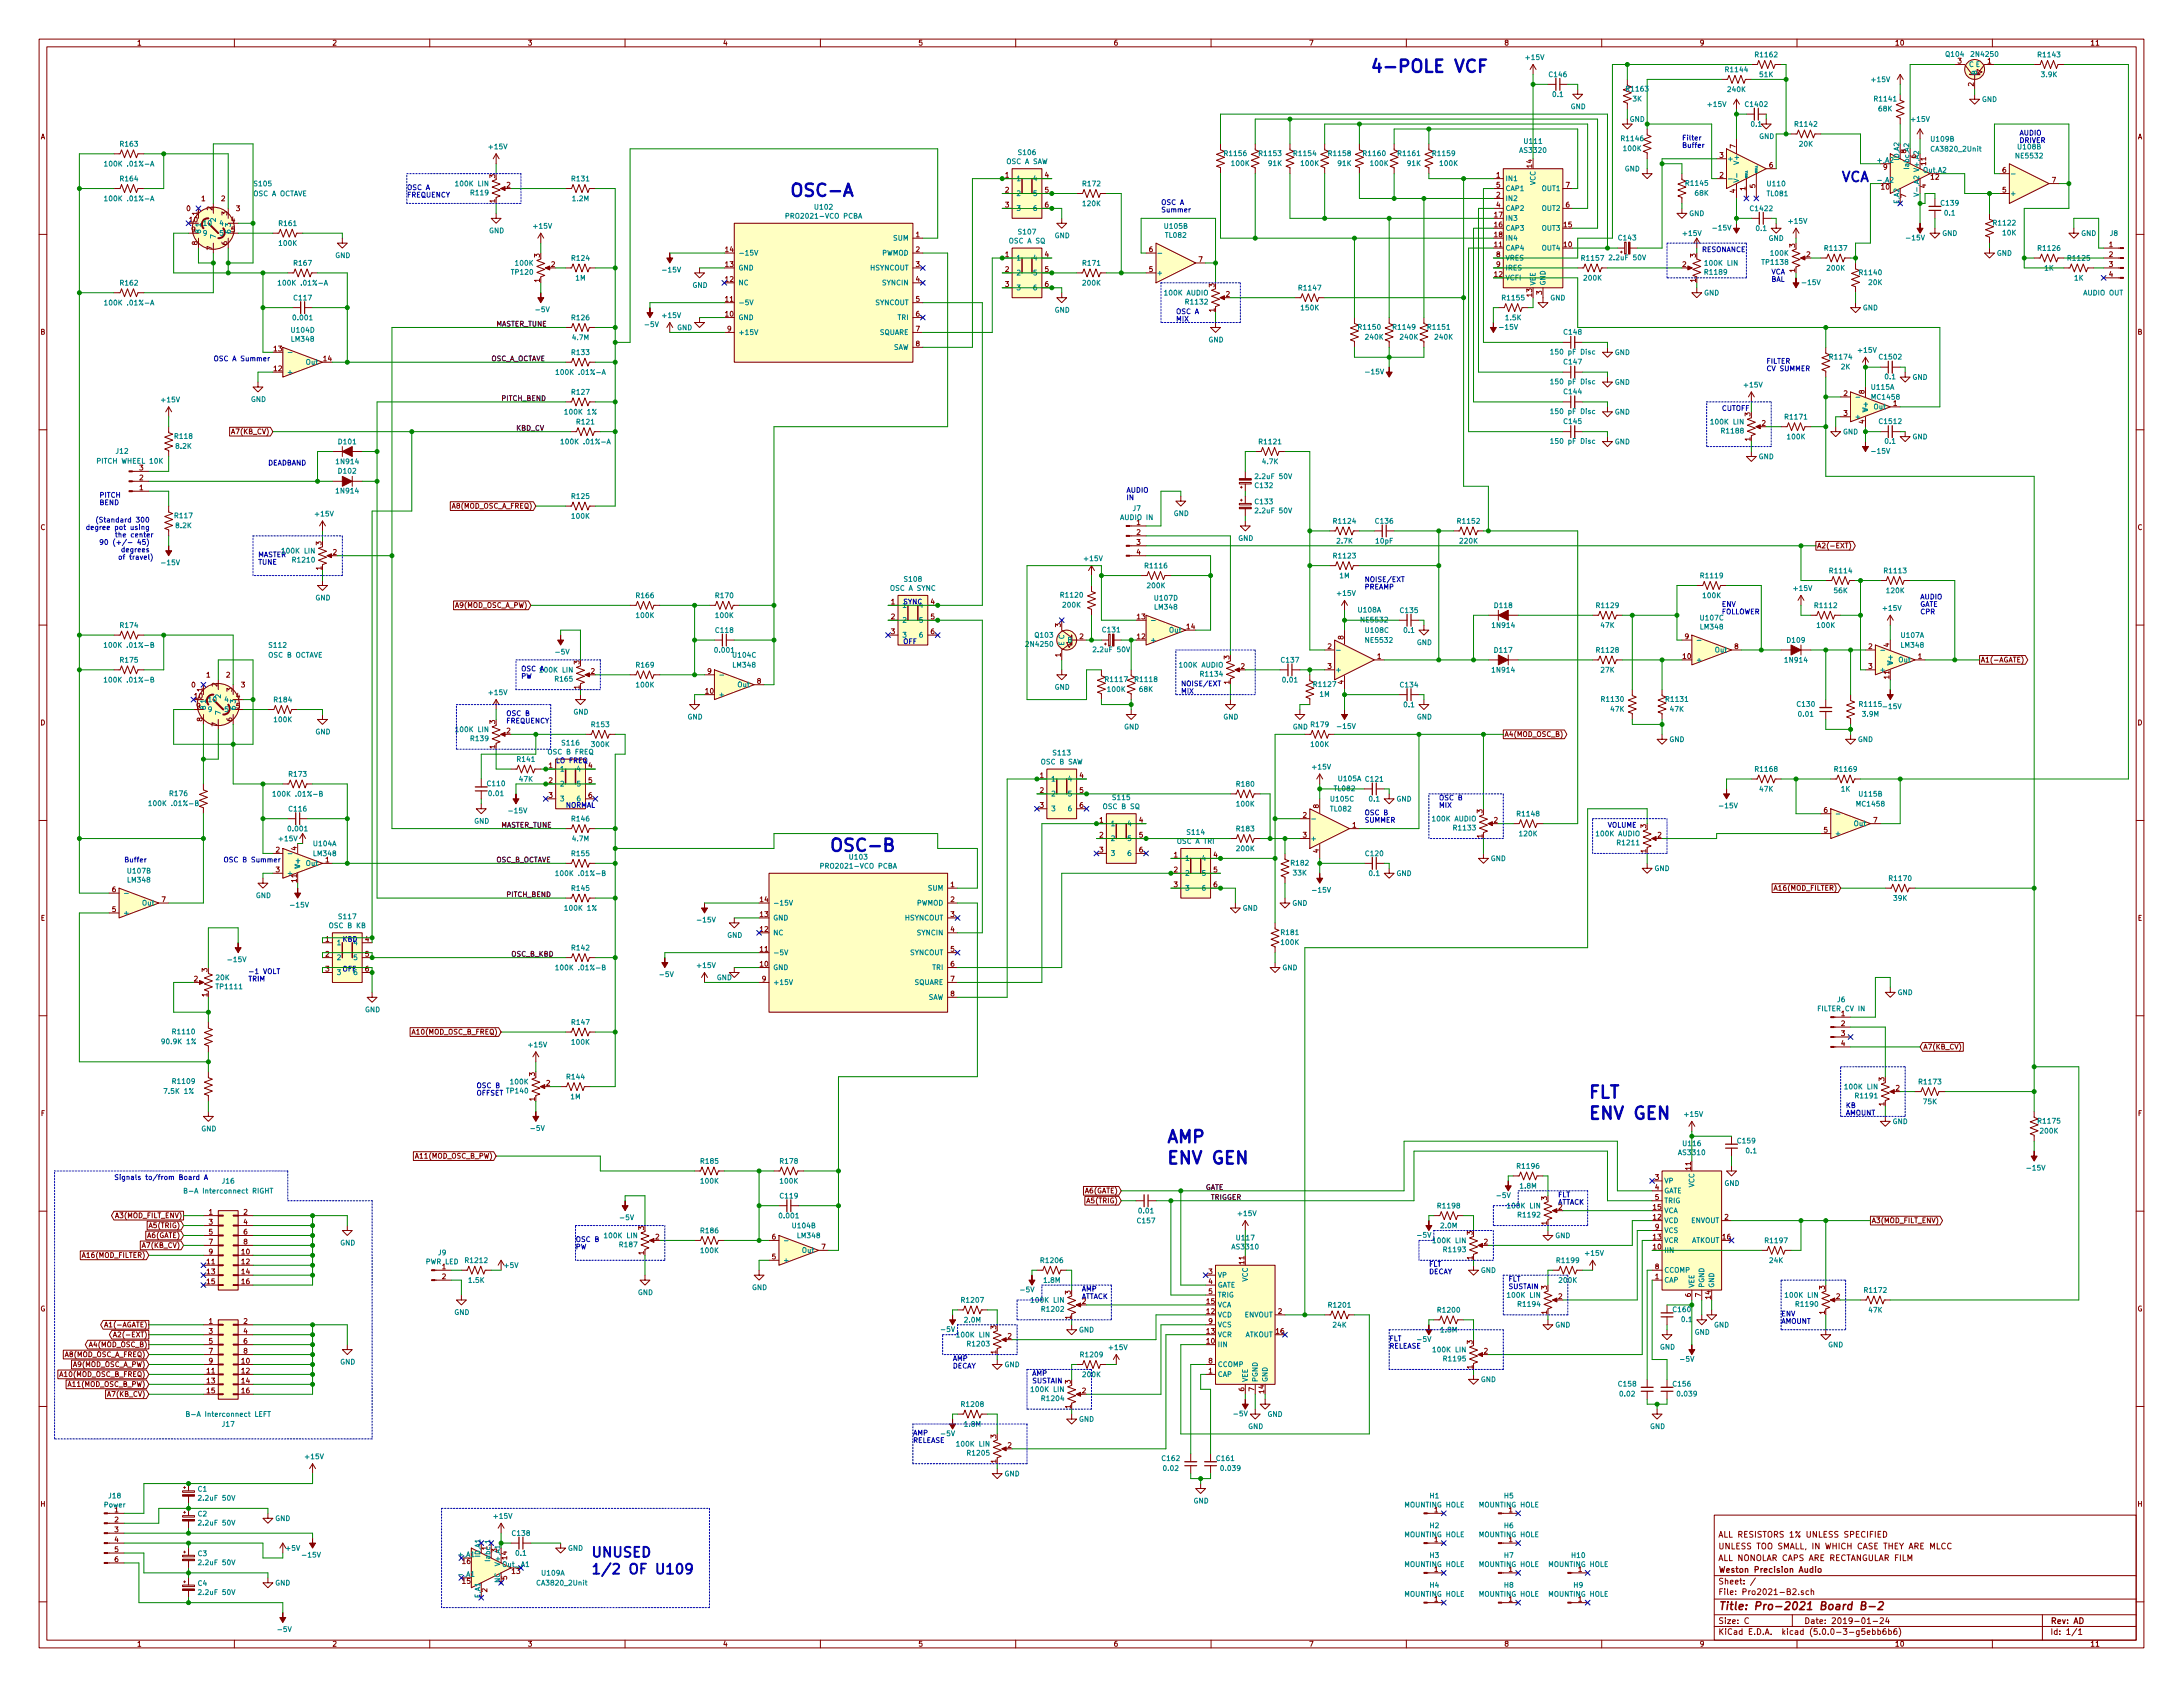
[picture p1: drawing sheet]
<svg xmlns="http://www.w3.org/2000/svg" width="559mm" height="432mm" viewBox="0 0 559 432" stroke-linecap="round" stroke-linejoin="round" font-family="sans-serif">
<defs><g id="words">
<g font-size="4.4" fill="#0000c2">
<text x="350.5" y="18.6">4-POLE VCF</text>
<text x="201.9" y="50.3">OSC-A</text>
<text x="212.1" y="218">OSC-B</text>
<text x="406.4" y="281.1">FLT</text>
<text x="406.4" y="286.5">ENV GEN</text>
<text x="298.4" y="292.6">AMP</text>
<text x="298.4" y="298">ENV GEN</text>
</g>
<g font-size="3.5" fill="#0000c2">
<text x="471.2" y="46.6">VCA</text>
<text x="151.1" y="398.6">UNUSED</text>
<text x="151.1" y="402.9">1/2 OF U109</text>
</g>
<text font-size="2.8" fill="#840000" x="439.8" y="412.1">Title: Pro-2021 Board B-2</text>
<g font-size="2.1" fill="#840000">
<text x="439.8" y="393.5">ALL RESISTORS 1% UNLESS SPECIFIED</text>
<text x="439.8" y="399.5">ALL NONOLAR CAPS ARE RECTANGULAR FILM</text>
<text x="439.8" y="396.5">UNLESS TOO SMALL, IN WHICH CASE THEY ARE MLCC</text>
<text x="439.8" y="405.5">Sheet: /</text>
<text x="439.8" y="402.5">Weston Precision Audio</text>
<text x="439.8" y="408.2">File: Pro2021-B2.sch</text>
<text x="439.8" y="418.4">KiCad E.D.A. kicad (5.0.0-3-g5ebb6b6)</text>
<text x="439.8" y="415.6">Size: C</text>
<text x="461.8" y="415.6">Date: 2019-01-24</text>
<text x="524.8" y="415.6">Rev: AD</text>
<text x="524.8" y="418.4">Id: 1/1</text>
</g>
<g font-size="1.8" fill="#840000">
<text x="35" y="11.6">1</text>
<text x="85" y="11.6">2</text>
<text x="135" y="11.6">3</text>
<text x="185" y="11.6">4</text>
<text x="235" y="11.6">5</text>
<text x="285" y="11.6">6</text>
<text x="335" y="11.6">7</text>
<text x="385" y="11.6">8</text>
<text x="435" y="11.6">9</text>
<text x="485" y="11.6">10</text>
<text x="535" y="11.6">11</text>
<text x="501.2" y="16.3">3</text>
<text x="508.8" y="16.3">1</text>
<text x="505.2" y="22.1" transform="rotate(-90 505.2 22.1)">2</text>
<text x="10.4" y="35.6">A</text>
<text x="547.2" y="35.6">A</text>
<text x="440.2" y="40.4">3</text>
<text x="444.2" y="37.9" transform="rotate(-90 444.2 37.9)">7</text>
<text x="487.9" y="39.2" transform="rotate(-90 487.9 39.2)">8</text>
<text x="490.5" y="40.5" transform="rotate(-90 490.5 40.5)">6</text>
<text x="126.7" y="45.6" transform="rotate(-90 126.7 45.6)">3</text>
<text x="257.3" y="45.5">1</text>
<text x="267.5" y="45.5">4</text>
<text x="383.1" y="45.5">1</text>
<text x="392.2" y="42.9" transform="rotate(-90 392.2 42.9)">14</text>
<text x="440.2" y="45.5">2</text>
<text x="452.9" y="42.9">6</text>
<text x="482.1" y="43.4">9</text>
<text x="493" y="42.2" transform="rotate(-90 493 42.2)">11</text>
<text x="494.3" y="46">12</text>
<text x="512.6" y="44.2">6</text>
<text x="525.3" y="46.7">7</text>
<text x="51.6" y="51.5">1</text>
<text x="54.4" y="53.8" transform="rotate(-90 54.4 53.8)">2</text>
<text x="56.7" y="51.5">2</text>
<text x="126.7" y="51.9" transform="rotate(-90 126.7 51.9)">1</text>
<text x="129.7" y="48">2</text>
<text x="257.3" y="49.3">2</text>
<text x="257.3" y="53.1">3</text>
<text x="267.5" y="49.3">5</text>
<text x="267.5" y="53.1">6</text>
<text x="383.1" y="50.5">2</text>
<text x="383.1" y="53.1">4</text>
<text x="383.1" y="48">5</text>
<text x="400.8" y="53.1">6</text>
<text x="400.8" y="48">7</text>
<text x="444.2" y="49.4" transform="rotate(-90 444.2 49.4)">4</text>
<text x="446.8" y="48.7" transform="rotate(-90 446.8 48.7)">1</text>
<text x="449.3" y="48.1" transform="rotate(-90 449.3 48.1)">5</text>
<text x="481.6" y="48.5">10</text>
<text x="487.9" y="50.6" transform="rotate(-90 487.9 50.6)">7</text>
<text x="493" y="48.1" transform="rotate(-90 493 48.1)">4</text>
<text x="512.6" y="49.3">5</text>
<text x="47.8" y="54">0</text>
<text x="48.6" y="56.9">10</text>
<text x="49" y="59.4">9</text>
<text x="50.5" y="55.1" transform="rotate(-90 50.5 55.1)">1</text>
<text x="58.2" y="55.1" transform="rotate(-90 58.2 55.1)">3</text>
<text x="59.2" y="56.9">4</text>
<text x="59.2" y="59.4">5</text>
<text x="60.5" y="54">3</text>
<text x="382.6" y="58.2">16</text>
<text x="382.6" y="55.6">17</text>
<text x="400.4" y="58.2">15</text>
<text x="50.5" y="62.7" transform="rotate(-90 50.5 62.7)">8</text>
<text x="54.4" y="64" transform="rotate(-90 54.4 64)">7</text>
<text x="58.2" y="62.7" transform="rotate(-90 58.2 62.7)">6</text>
<text x="138.2" y="65.9" transform="rotate(-90 138.2 65.9)">3</text>
<text x="185.7" y="64.5">14</text>
<text x="234.5" y="60.7">1</text>
<text x="234.5" y="64.5">2</text>
<text x="257.3" y="65.8">1</text>
<text x="267.5" y="65.8">4</text>
<text x="294.2" y="64.5">6</text>
<text x="382.6" y="63.2">11</text>
<text x="382.6" y="60.7">18</text>
<text x="383.1" y="65.8">8</text>
<text x="400.4" y="63.2">10</text>
<text x="434.1" y="65.9" transform="rotate(-90 434.1 65.9)">3</text>
<text x="459.5" y="63.3" transform="rotate(-90 459.5 63.3)">3</text>
<text x="462.4" y="65.8">2</text>
<text x="539.9" y="63.2">1</text>
<text x="539.9" y="65.8">2</text>
<text x="141.1" y="68.3">2</text>
<text x="185.7" y="68.3">13</text>
<text x="234.5" y="68.3">3</text>
<text x="257.3" y="69.6">2</text>
<text x="267.5" y="69.6">5</text>
<text x="294.2" y="69.6">5</text>
<text x="306.9" y="67.1">7</text>
<text x="382.6" y="70.9">12</text>
<text x="383.1" y="68.3">9</text>
<text x="430.7" y="68.3">2</text>
<text x="459.5" y="69.7" transform="rotate(-90 459.5 69.7)">1</text>
<text x="539.9" y="68.3">3</text>
<text x="539.9" y="70.9">4</text>
<text x="138.2" y="72.2" transform="rotate(-90 138.2 72.2)">1</text>
<text x="185.7" y="77.2">11</text>
<text x="185.7" y="72.1">12</text>
<text x="234.5" y="72.1">4</text>
<text x="234.5" y="77.2">5</text>
<text x="257.3" y="73.4">3</text>
<text x="267.5" y="73.4">6</text>
<text x="310.9" y="73.5" transform="rotate(-90 310.9 73.5)">3</text>
<text x="313.8" y="75.9">2</text>
<text x="392.2" y="75.9" transform="rotate(-90 392.2 75.9)">13</text>
<text x="394.7" y="75.4" transform="rotate(-90 394.7 75.4)">3</text>
<text x="434.1" y="72.2" transform="rotate(-90 434.1 72.2)">1</text>
<text x="185.7" y="81">10</text>
<text x="234.5" y="81">6</text>
<text x="310.9" y="79.9" transform="rotate(-90 310.9 79.9)">1</text>
<text x="10.4" y="85.6">B</text>
<text x="70.2" y="89.9">13</text>
<text x="186.2" y="84.8">9</text>
<text x="234.5" y="84.8">7</text>
<text x="234.5" y="88.6">8</text>
<text x="547.2" y="85.6">B</text>
<text x="70.2" y="95">12</text>
<text x="82.9" y="92.5">14</text>
<text x="472" y="101.3">2</text>
<text x="477.3" y="100.8" transform="rotate(-90 477.3 100.8)">8</text>
<text x="448.1" y="106.5" transform="rotate(-90 448.1 106.5)">3</text>
<text x="472" y="106.4">3</text>
<text x="484.7" y="103.9">1</text>
<text x="59.6" y="111.1">A7(KB_CV)</text>
<text x="448.1" y="112.9" transform="rotate(-90 448.1 112.9)">1</text>
<text x="451" y="109">2</text>
<text x="477.3" y="108.4" transform="rotate(-90 477.3 108.4)">4</text>
<text x="35.7" y="125.5">1</text>
<text x="35.7" y="122.9">2</text>
<text x="35.7" y="120.4">3</text>
<text x="115.8" y="130.2">A8(MOD_OSC_A_FREQ)</text>
<text x="10.4" y="135.6">C</text>
<text x="291" y="134.4">1</text>
<text x="291" y="136.9">2</text>
<text x="547.2" y="135.6">C</text>
<text x="82.3" y="139.5" transform="rotate(-90 82.3 139.5)">3</text>
<text x="85.2" y="142">2</text>
<text x="291" y="139.4">3</text>
<text x="291" y="142">4</text>
<text x="465.1" y="140.3">A2(-EXT)</text>
<text x="82.3" y="145.9" transform="rotate(-90 82.3 145.9)">1</text>
<text x="116.6" y="155.6">A9(MOD_OSC_A_PW)</text>
<text x="228.1" y="154.7">1</text>
<text x="238.3" y="154.7">4</text>
<text x="228.1" y="158.5">2</text>
<text x="238.3" y="158.5">5</text>
<text x="271.5" y="160.5" transform="rotate(-90 271.5 160.5)">3</text>
<text x="291.1" y="158.5">13</text>
<text x="303.8" y="161">14</text>
<text x="228.1" y="162.3">3</text>
<text x="238.3" y="162.3">6</text>
<text x="276.4" y="163.6">2</text>
<text x="291.1" y="163.6">12</text>
<text x="339.9" y="166.1">2</text>
<text x="343.9" y="163.7" transform="rotate(-90 343.9 163.7)">8</text>
<text x="431.3" y="163.6">9</text>
<text x="444" y="166.1">8</text>
<text x="478.3" y="166.1">2</text>
<text x="483.6" y="165.6" transform="rotate(-90 483.6 165.6)">4</text>
<text x="52.9" y="173.4">1</text>
<text x="57.9" y="173.4">2</text>
<text x="148.3" y="170" transform="rotate(-90 148.3 170)">3</text>
<text x="151.3" y="172.5">2</text>
<text x="181.1" y="172.5">9</text>
<text x="271.5" y="168.1" transform="rotate(-90 271.5 168.1)">1</text>
<text x="314.7" y="168.8" transform="rotate(-90 314.7 168.8)">3</text>
<text x="317.7" y="171.2">2</text>
<text x="339.9" y="171.2">3</text>
<text x="352.6" y="168.7">1</text>
<text x="430.8" y="168.7">10</text>
<text x="478.3" y="171.2">3</text>
<text x="483.6" y="173.7" transform="rotate(-90 483.6 173.7)">11</text>
<text x="491" y="168.7">1</text>
<text x="507" y="169.5">A1(-AGATE)</text>
<text x="49" y="175.9">0</text>
<text x="49.8" y="178.8">10</text>
<text x="51.8" y="177" transform="rotate(-90 51.8 177)">1</text>
<text x="55.6" y="175.7" transform="rotate(-90 55.6 175.7)">2</text>
<text x="59.4" y="177" transform="rotate(-90 59.4 177)">3</text>
<text x="60.5" y="178.8">4</text>
<text x="61.7" y="175.9">3</text>
<text x="148.3" y="176.4" transform="rotate(-90 148.3 176.4)">1</text>
<text x="180.6" y="177.5">10</text>
<text x="193.8" y="175">8</text>
<text x="314.7" y="175.1" transform="rotate(-90 314.7 175.1)">1</text>
<text x="343.9" y="175.1" transform="rotate(-90 343.9 175.1)">4</text>
<text x="10.4" y="185.6">D</text>
<text x="50.3" y="181.4">9</text>
<text x="51.8" y="184.6" transform="rotate(-90 51.8 184.6)">8</text>
<text x="55.6" y="185.9" transform="rotate(-90 55.6 185.9)">7</text>
<text x="59.4" y="184.6" transform="rotate(-90 59.4 184.6)">6</text>
<text x="60.5" y="181.4">5</text>
<text x="126.7" y="185.3" transform="rotate(-90 126.7 185.3)">3</text>
<text x="547.2" y="185.6">D</text>
<text x="126.7" y="191.6" transform="rotate(-90 126.7 191.6)">1</text>
<text x="129.7" y="187.7">2</text>
<text x="385.1" y="188.6">A4(MOD_OSC_B)</text>
<text x="140.5" y="196.6">1</text>
<text x="150.6" y="196.6">4</text>
<text x="140.5" y="200.4">2</text>
<text x="150.6" y="200.4">5</text>
<text x="266.2" y="199.1">1</text>
<text x="266.2" y="202.9">2</text>
<text x="276.4" y="199.1">4</text>
<text x="276.4" y="202.9">5</text>
<text x="140.5" y="204.2">3</text>
<text x="150.6" y="204.2">6</text>
<text x="266.2" y="206.8">3</text>
<text x="276.4" y="206.8">6</text>
<text x="333.5" y="209.3">2</text>
<text x="337.6" y="206.9" transform="rotate(-90 337.6 206.9)">8</text>
<text x="379.5" y="208.1" transform="rotate(-90 379.5 208.1)">3</text>
<text x="466.9" y="208">6</text>
<text x="281.5" y="210.6">1</text>
<text x="281.5" y="214.4">2</text>
<text x="291.6" y="210.6">4</text>
<text x="291.6" y="214.4">5</text>
<text x="333.5" y="214.4">3</text>
<text x="346.2" y="211.8">1</text>
<text x="379.5" y="214.5" transform="rotate(-90 379.5 214.5)">1</text>
<text x="382.4" y="210.6">2</text>
<text x="421.4" y="211.9" transform="rotate(-90 421.4 211.9)">3</text>
<text x="424.3" y="214.4">2</text>
<text x="466.9" y="213.1">5</text>
<text x="479.6" y="210.6">7</text>
<text x="70.6" y="218.2">2</text>
<text x="75.9" y="217.7" transform="rotate(-90 75.9 217.7)">4</text>
<text x="83.3" y="220.7">1</text>
<text x="281.5" y="218.2">3</text>
<text x="291.6" y="218.2">6</text>
<text x="300.5" y="219.5">1</text>
<text x="310.7" y="219.5">4</text>
<text x="337.6" y="218.3" transform="rotate(-90 337.6 218.3)">4</text>
<text x="421.4" y="218.3" transform="rotate(-90 421.4 218.3)">1</text>
<text x="70.6" y="223.3">3</text>
<text x="75.9" y="225.8" transform="rotate(-90 75.9 225.8)">11</text>
<text x="243.4" y="227.1">1</text>
<text x="300.5" y="223.3">2</text>
<text x="300.5" y="227.1">3</text>
<text x="310.7" y="223.3">5</text>
<text x="310.7" y="227.1">6</text>
<text x="454.7" y="228">A16(MOD_FILTER)</text>
<text x="28.7" y="233.4">5</text>
<text x="28.7" y="228.3">6</text>
<text x="41.4" y="230.9">7</text>
<text x="194.6" y="230.9">14</text>
<text x="243.4" y="230.9">2</text>
<text x="10.4" y="235.6">E</text>
<text x="194.6" y="238.5">12</text>
<text x="194.6" y="234.7">13</text>
<text x="243.4" y="234.7">3</text>
<text x="243.4" y="238.5">4</text>
<text x="547.2" y="235.6">E</text>
<text x="83.3" y="241">1</text>
<text x="83.3" y="244.9">2</text>
<text x="93.5" y="241">4</text>
<text x="93.5" y="244.9">5</text>
<text x="194.6" y="243.6">11</text>
<text x="243.4" y="243.6">5</text>
<text x="49.7" y="251.2">2</text>
<text x="53.1" y="248.8" transform="rotate(-90 53.1 248.8)">3</text>
<text x="83.3" y="248.7">3</text>
<text x="93.5" y="248.7">6</text>
<text x="194.6" y="247.4">10</text>
<text x="195.1" y="251.2">9</text>
<text x="243.4" y="247.4">6</text>
<text x="243.4" y="251.2">7</text>
<text x="53.1" y="255.1" transform="rotate(-90 53.1 255.1)">1</text>
<text x="243.4" y="255">8</text>
<text x="471.3" y="260.1">1</text>
<text x="471.3" y="262.6">2</text>
<text x="106" y="264.8">A10(MOD_OSC_B_FREQ)</text>
<text x="471.3" y="265.2">3</text>
<text x="471.3" y="267.7">4</text>
<text x="492.3" y="268.6">A7(KB_CV)</text>
<text x="136.9" y="275.4" transform="rotate(-90 136.9 275.4)">3</text>
<text x="136.9" y="281.8" transform="rotate(-90 136.9 281.8)">1</text>
<text x="139.9" y="277.9">2</text>
<text x="482.3" y="276.7" transform="rotate(-90 482.3 276.7)">3</text>
<text x="485.3" y="279.1">2</text>
<text x="10.5" y="285.6">F</text>
<text x="482.3" y="283.1" transform="rotate(-90 482.3 283.1)">1</text>
<text x="547.3" y="285.6">F</text>
<text x="106.8" y="296.5">A11(MOD_OSC_B_PW)</text>
<text x="432.8" y="299.4" transform="rotate(-90 432.8 299.4)">11</text>
<text x="277.9" y="305.4">A6(GATE)</text>
<text x="423.7" y="302">3</text>
<text x="423.7" y="304.5">4</text>
<text x="29.8" y="311.8">A3(MOD_FILT_ENV)</text>
<text x="53.5" y="310.9">1</text>
<text x="62.4" y="310.9">2</text>
<text x="278.6" y="308">A5(TRIG)</text>
<text x="396" y="307.2" transform="rotate(-90 396 307.2)">3</text>
<text x="423.2" y="309.6">15</text>
<text x="423.7" y="307.1">5</text>
<text x="37.8" y="316.9">A6(GATE)</text>
<text x="38.5" y="314.3">A5(TRIG)</text>
<text x="53.5" y="313.4">3</text>
<text x="53.5" y="316">5</text>
<text x="62.4" y="313.4">4</text>
<text x="62.4" y="316">6</text>
<text x="164.8" y="314.8" transform="rotate(-90 164.8 314.8)">3</text>
<text x="167.8" y="317.2">2</text>
<text x="197.6" y="317.2">6</text>
<text x="376.9" y="316.1" transform="rotate(-90 376.9 316.1)">3</text>
<text x="396" y="313.5" transform="rotate(-90 396 313.5)">1</text>
<text x="423.2" y="312.2">12</text>
<text x="423.2" y="317.2">13</text>
<text x="423.7" y="314.7">9</text>
<text x="441" y="317.2">16</text>
<text x="441.5" y="312.2">2</text>
<text x="479" y="313.1">A3(MOD_FILT_ENV)</text>
<text x="21.6" y="321.9">A16(MOD_FILTER)</text>
<text x="36.8" y="319.4">A7(KB_CV)</text>
<text x="53" y="323.6">11</text>
<text x="53.5" y="318.5">7</text>
<text x="53.5" y="321.1">9</text>
<text x="61.9" y="321.1">10</text>
<text x="61.9" y="323.6">12</text>
<text x="62.4" y="318.5">8</text>
<text x="164.8" y="321.2" transform="rotate(-90 164.8 321.2)">1</text>
<text x="197.6" y="322.3">5</text>
<text x="210.3" y="319.8">7</text>
<text x="318.5" y="323.5" transform="rotate(-90 318.5 323.5)">11</text>
<text x="376.9" y="322.4" transform="rotate(-90 376.9 322.4)">1</text>
<text x="379.9" y="318.5">2</text>
<text x="423.2" y="319.8">10</text>
<text x="53" y="326.1">13</text>
<text x="53" y="328.7">15</text>
<text x="61.9" y="326.1">14</text>
<text x="61.9" y="328.7">16</text>
<text x="113.2" y="324.9">1</text>
<text x="113.2" y="327.4">2</text>
<text x="309.4" y="326.1">3</text>
<text x="309.4" y="328.7">4</text>
<text x="423.7" y="327.4">1</text>
<text x="423.7" y="324.9">8</text>
<text x="10.3" y="335.6">G</text>
<text x="274.1" y="331.3" transform="rotate(-90 274.1 331.3)">3</text>
<text x="308.9" y="333.8">15</text>
<text x="309.4" y="331.2">5</text>
<text x="396" y="330" transform="rotate(-90 396 330)">3</text>
<text x="398.9" y="332.5">2</text>
<text x="432.8" y="332" transform="rotate(-90 432.8 332)">6</text>
<text x="435.4" y="332" transform="rotate(-90 435.4 332)">7</text>
<text x="437.9" y="332.4" transform="rotate(-90 437.9 332.4)">14</text>
<text x="467.1" y="330" transform="rotate(-90 467.1 330)">3</text>
<text x="470.1" y="332.5">2</text>
<text x="547.1" y="335.6">G</text>
<text x="27.6" y="339.7">A1(-AGATE)</text>
<text x="53.5" y="338.8">1</text>
<text x="53.5" y="341.4">3</text>
<text x="62.4" y="338.8">2</text>
<text x="62.4" y="341.4">4</text>
<text x="255" y="340.2" transform="rotate(-90 255 340.2)">3</text>
<text x="274.1" y="337.7" transform="rotate(-90 274.1 337.7)">1</text>
<text x="308.9" y="336.3">12</text>
<text x="308.9" y="341.4">13</text>
<text x="309.4" y="338.8">9</text>
<text x="326.7" y="341.4">16</text>
<text x="327.2" y="336.3">2</text>
<text x="396" y="336.4" transform="rotate(-90 396 336.4)">1</text>
<text x="467.1" y="336.4" transform="rotate(-90 467.1 336.4)">1</text>
<text x="16.8" y="347.3">A8(MOD_OSC_A_FREQ)</text>
<text x="23.2" y="344.8">A4(MOD_OSC_B)</text>
<text x="30.4" y="342.3">A2(-EXT)</text>
<text x="53.5" y="343.9">5</text>
<text x="53.5" y="346.5">7</text>
<text x="62.4" y="343.9">6</text>
<text x="62.4" y="346.5">8</text>
<text x="255" y="346.6" transform="rotate(-90 255 346.6)">1</text>
<text x="258" y="342.6">2</text>
<text x="308.9" y="343.9">10</text>
<text x="376.9" y="344" transform="rotate(-90 376.9 344)">3</text>
<text x="379.9" y="346.5">2</text>
<text x="15.8" y="352.4">A10(MOD_OSC_B_FREQ)</text>
<text x="18.8" y="349.9">A9(MOD_OSC_A_PW)</text>
<text x="53" y="351.5">11</text>
<text x="53.5" y="349">9</text>
<text x="61.9" y="349">10</text>
<text x="61.9" y="351.5">12</text>
<text x="309.4" y="351.5">1</text>
<text x="309.4" y="349">8</text>
<text x="376.9" y="350.4" transform="rotate(-90 376.9 350.4)">1</text>
<text x="17.9" y="355">A11(MOD_OSC_B_PW)</text>
<text x="27.9" y="357.5">A7(KB_CV)</text>
<text x="53" y="354.1">13</text>
<text x="53" y="356.6">15</text>
<text x="61.9" y="354.1">14</text>
<text x="61.9" y="356.6">16</text>
<text x="274.1" y="354.2" transform="rotate(-90 274.1 354.2)">3</text>
<text x="277" y="356.6">2</text>
<text x="318.5" y="356.1" transform="rotate(-90 318.5 356.1)">6</text>
<text x="321.1" y="356.1" transform="rotate(-90 321.1 356.1)">7</text>
<text x="323.6" y="356.6" transform="rotate(-90 323.6 356.6)">14</text>
<text x="274.1" y="360.5" transform="rotate(-90 274.1 360.5)">1</text>
<text x="255" y="368.1" transform="rotate(-90 255 368.1)">3</text>
<text x="258" y="370.6">2</text>
<text x="255" y="374.5" transform="rotate(-90 255 374.5)">1</text>
<text x="10.4" y="385.6">H</text>
<text x="29.4" y="387.1">1</text>
<text x="29.4" y="389.6">2</text>
<text x="367.2" y="387.1">1</text>
<text x="386.2" y="387.1">1</text>
<text x="547.2" y="385.6">H</text>
<text x="29.4" y="392.2">3</text>
<text x="29.4" y="394.7">4</text>
<text x="367.2" y="394.7">1</text>
<text x="386.2" y="394.7">1</text>
<text x="29.4" y="397.3">5</text>
<text x="29.4" y="399.8">6</text>
<text x="118.4" y="400.3">16</text>
<text x="124.7" y="396.7" transform="rotate(-90 124.7 396.7)">1</text>
<text x="127.3" y="397.4" transform="rotate(-90 127.3 397.4)">3</text>
<text x="129.8" y="399.1" transform="rotate(-90 129.8 399.1)">14</text>
<text x="118.4" y="405.4">15</text>
<text x="124.7" y="407.5" transform="rotate(-90 124.7 407.5)">2</text>
<text x="129.8" y="404.3" transform="rotate(-90 129.8 404.3)">5</text>
<text x="131.1" y="402.8">13</text>
<text x="367.2" y="402.3">1</text>
<text x="386.2" y="402.3">1</text>
<text x="404" y="402.3">1</text>
<text x="367.2" y="410">1</text>
<text x="386.2" y="410">1</text>
<text x="404" y="410">1</text>
<text x="35" y="421.4">1</text>
<text x="85" y="421.4">2</text>
<text x="135" y="421.4">3</text>
<text x="185" y="421.4">4</text>
<text x="235" y="421.4">5</text>
<text x="285" y="421.4">6</text>
<text x="335" y="421.4">7</text>
<text x="385" y="421.4">8</text>
<text x="435" y="421.4">9</text>
<text x="485" y="421.4">10</text>
<text x="535" y="421.4">11</text>
</g>
<g font-size="1.8" fill="#008484">
<text x="390.7" y="15.3">+15V</text>
<text x="449.5" y="14.7">R1162</text>
<text x="498.2" y="14.5">Q104</text>
<text x="503.9" y="17.1">C E</text>
<text x="504.9" y="14.5">2N4250</text>
<text x="521.9" y="14.7">R1143</text>
<text x="396.7" y="19.7">C146</text>
<text x="416.5" y="23.4">R1163</text>
<text x="441.9" y="18.5">R1144</text>
<text x="442.4" y="23.5">240K</text>
<text x="450.5" y="19.7">51K</text>
<text x="479.2" y="21">+15V</text>
<text x="506.1" y="19.3" transform="rotate(-90 506.1 19.3)">B</text>
<text x="522.7" y="19.7">3.9K</text>
<text x="397.6" y="24.8">0.1</text>
<text x="402" y="27.9">GND</text>
<text x="418" y="26">3K</text>
<text x="437.3" y="27.4">+15V</text>
<text x="447" y="27.4">C1402</text>
<text x="480" y="26">R1141</text>
<text x="480.9" y="28.5">68K</text>
<text x="507.3" y="26.1">GND</text>
<text x="417.1" y="31.2">GND</text>
<text x="448.4" y="32.4">0.1</text>
<text x="450.3" y="35.6">GND</text>
<text x="459.7" y="32.4">R1142</text>
<text x="489.4" y="31.2">+15V</text>
<text x="30.9" y="37.5">R163</text>
<text x="125.3" y="38.2">+15V</text>
<text x="257.8" y="42">OSC A SAW</text>
<text x="260.8" y="39.7">S106</text>
<text x="313.6" y="39.9">R1156</text>
<text x="322.5" y="39.9">R1153</text>
<text x="331.4" y="39.9">R1154</text>
<text x="340.3" y="39.9">R1158</text>
<text x="349.2" y="39.9">R1160</text>
<text x="358.1" y="39.9">R1161</text>
<text x="367" y="39.9">R1159</text>
<text x="389.2" y="39.1">AS3320</text>
<text x="390.3" y="36.8">U111</text>
<text x="415.2" y="36.1">R1146</text>
<text x="415.7" y="38.7">100K</text>
<text x="442.1" y="41.3">+</text>
<text x="445.1" y="41.7" transform="rotate(-90 445.1 41.7)">V+</text>
<text x="460.7" y="37.5">20K</text>
<text x="480.7" y="41.7">+,A2</text>
<text x="486.2" y="41" transform="rotate(-90 486.2 41)">ID,A2</text>
<text x="494.5" y="36.2">U109B</text>
<text x="494.7" y="38.8">CA3820_2Unit</text>
<text x="516.2" y="40.5">NE5532</text>
<text x="516.7" y="38.2">U108B</text>
<text x="27.7" y="42.6">100K .01%-A</text>
<text x="30.9" y="46.4">R164</text>
<text x="65.2" y="47.7">S105</text>
<text x="117" y="47.7">100K LIN</text>
<text x="146.5" y="46.4">R131</text>
<text x="260.1" y="46.4">1</text>
<text x="264.7" y="46.4">4</text>
<text x="277.3" y="47.7">R172</text>
<text x="315.4" y="42.5">100K</text>
<text x="324.7" y="42.5">91K</text>
<text x="333.1" y="42.5">100K</text>
<text x="342.5" y="42.5">91K</text>
<text x="350.9" y="42.5">100K</text>
<text x="360.3" y="42.5">91K</text>
<text x="368.7" y="42.5">100K</text>
<text x="385.3" y="46.4">IN1</text>
<text x="393.1" y="47.4" transform="rotate(-90 393.1 47.4)">VCC</text>
<text x="415.9" y="43.9">GND</text>
<text x="431.7" y="47.5">R1145</text>
<text x="452.6" y="47.7">U110</text>
<text x="480.9" y="46.7">-,A2</text>
<text x="488.7" y="43.2" transform="rotate(-90 488.7 43.2)">Iabc,A2</text>
<text x="491.2" y="43.7" transform="rotate(-90 491.2 43.7)">V+,A2</text>
<text x="492.4" y="44.2">Out,A2</text>
<text x="27.7" y="51.5">100K .01%-A</text>
<text x="65" y="50.2">OSC A OCTAVE</text>
<text x="120.6" y="50">R119</text>
<text x="146.6" y="51.5">1.2M</text>
<text x="208.7" y="53.6">U102</text>
<text x="260.1" y="50.2">2</text>
<text x="260.1" y="54">3</text>
<text x="264.7" y="50.2">5</text>
<text x="264.7" y="54">6</text>
<text x="277.3" y="52.8">120K</text>
<text x="385.3" y="51.4">IN2</text>
<text x="385.3" y="54">CAP2</text>
<text x="385.3" y="48.9">CAP1</text>
<text x="394.8" y="54">OUT2</text>
<text x="394.8" y="48.9">OUT1</text>
<text x="434" y="50.1">68K</text>
<text x="452.5" y="50.2">TL081</text>
<text x="486.2" y="52.1" transform="rotate(-90 486.2 52.1)">E,A2</text>
<text x="491.2" y="49.9" transform="rotate(-90 491.2 49.9)">V-,A2</text>
<text x="497" y="52.6">C139</text>
<text x="514.5" y="50.2">+</text>
<text x="51.4" y="59.9" transform="rotate(-90 51.4 59.9)">8</text>
<text x="51.4" y="57.9" transform="rotate(-90 51.4 57.9)">1</text>
<text x="51.8" y="57.8">10</text>
<text x="55.2" y="56.6" transform="rotate(-90 55.2 56.6)">2</text>
<text x="56.4" y="57.8">4</text>
<text x="59.1" y="59.9" transform="rotate(-90 59.1 59.9)">6</text>
<text x="59.1" y="57.9" transform="rotate(-90 59.1 57.9)">3</text>
<text x="71.6" y="57.8">R161</text>
<text x="125.2" y="59.7">GND</text>
<text x="136.7" y="58.5">+15V</text>
<text x="202" y="56">PRO2021-VCO PCBA</text>
<text x="260.8" y="60">S107</text>
<text x="298.2" y="58.5">U105B</text>
<text x="385.3" y="59.1">CAP3</text>
<text x="385.3" y="56.5">IN3</text>
<text x="394.8" y="59.1">OUT3</text>
<text x="432.4" y="55.3">GND</text>
<text x="438.8" y="59">-15V</text>
<text x="448.3" y="54">C1422</text>
<text x="449.6" y="59.1">0.1</text>
<text x="458" y="57.3">+15V</text>
<text x="497.9" y="55.2">0.1</text>
<text x="510.5" y="57.7">R1122</text>
<text x="51.8" y="60.3">9</text>
<text x="55.2" y="61.2" transform="rotate(-90 55.2 61.2)">7</text>
<text x="56.4" y="60.3">5</text>
<text x="71.6" y="62.9">100K</text>
<text x="189" y="65.4">-15V</text>
<text x="225.7" y="65.4">PWMOD</text>
<text x="228.7" y="61.6">SUM</text>
<text x="258.6" y="62.3">OSC A SQ</text>
<text x="270" y="61">GND</text>
<text x="298.4" y="60.9">TL082</text>
<text x="385.3" y="64.1">CAP4</text>
<text x="385.3" y="61.6">IN4</text>
<text x="394.8" y="64.1">OUT4</text>
<text x="414.4" y="61.5">C143</text>
<text x="431" y="60.4">+15V</text>
<text x="452.7" y="61.6">GND</text>
<text x="453.4" y="65.5">100K</text>
<text x="467.3" y="64.2">R1137</text>
<text x="488.4" y="61.5">-15V</text>
<text x="497.2" y="60.4">GND</text>
<text x="511.1" y="65.5">GND</text>
<text x="512.7" y="60.2">10K</text>
<text x="521.9" y="64.2">R1126</text>
<text x="532.7" y="60.4">GND</text>
<text x="540.2" y="60.4">J8</text>
<text x="75.4" y="68">R167</text>
<text x="85.8" y="66">GND</text>
<text x="131.1" y="70.3">TP120</text>
<text x="132.1" y="68">100K</text>
<text x="146.5" y="66.7">R124</text>
<text x="147.4" y="71.8">1M</text>
<text x="170" y="69.7">-15V</text>
<text x="189" y="69.2">GND</text>
<text x="222.7" y="69.2">HSYNCOUT</text>
<text x="260.1" y="66.7">1</text>
<text x="260.1" y="70.5">2</text>
<text x="264.7" y="66.7">4</text>
<text x="264.7" y="70.5">5</text>
<text x="277.3" y="68">R171</text>
<text x="296" y="70.5">+</text>
<text x="385.3" y="71.8">VCFI</text>
<text x="385.3" y="66.7">VRES</text>
<text x="385.3" y="69.2">IRES</text>
<text x="405.1" y="66.7">R1157</text>
<text x="405.6" y="71.8">200K</text>
<text x="412.4" y="66.6">2.2uF 50V</text>
<text x="436.6" y="70.3">R1189</text>
<text x="436.8" y="68">100K LIN</text>
<text x="451.3" y="67.8">TP1138</text>
<text x="467.8" y="69.3">200K</text>
<text x="476.2" y="70.4">R1140</text>
<text x="523.4" y="69.3">1K</text>
<text x="529.5" y="66.7">R1125</text>
<text x="531" y="71.8">1K</text>
<text x="30.9" y="73.1">R162</text>
<text x="72.2" y="73.1">100K .01%-A</text>
<text x="75.4" y="76.9">C117</text>
<text x="177.2" y="73.7">GND</text>
<text x="189" y="73">NC</text>
<text x="226" y="73">SYNCIN</text>
<text x="260.1" y="74.3">3</text>
<text x="264.7" y="74.3">6</text>
<text x="277.3" y="73.1">200K</text>
<text x="298.4" y="75.6">100K AUDIO</text>
<text x="303.7" y="77.9">R1132</text>
<text x="332.7" y="74.3">R1147</text>
<text x="384.8" y="76.9">R1155</text>
<text x="393.1" y="73.2" transform="rotate(-90 393.1 73.2)">VEE</text>
<text x="395.6" y="73.2" transform="rotate(-90 395.6 73.2)">GND</text>
<text x="396.8" y="76.9">GND</text>
<text x="436.2" y="75.6">GND</text>
<text x="461.7" y="72.9">-15V</text>
<text x="478.4" y="72.9">20K</text>
<text x="533.4" y="75.6">AUDIO OUT</text>
<text x="27.7" y="78.2">100K .01%-A</text>
<text x="75.3" y="82">0.001</text>
<text x="137.4" y="79.9">-5V</text>
<text x="146.5" y="82">R126</text>
<text x="165.4" y="83.7">-5V</text>
<text x="169.7" y="81.4">+15V</text>
<text x="189" y="81.9">GND</text>
<text x="189" y="78.1">-5V</text>
<text x="224" y="78.1">SYNCOUT</text>
<text x="229.8" y="81.9">TRI</text>
<text x="270" y="80">GND</text>
<text x="333.2" y="79.4">150K</text>
<text x="385.5" y="82">1.5K</text>
<text x="476.8" y="79.4">GND</text>
<text x="74.7" y="85.1">U104D</text>
<text x="74.7" y="87.5">LM348</text>
<text x="146.6" y="87">4.7M</text>
<text x="173.3" y="84.5">GND</text>
<text x="189" y="85.7">+15V</text>
<text x="225.1" y="85.7">SQUARE</text>
<text x="228.5" y="89.5">SAW</text>
<text x="309.3" y="87.6">GND</text>
<text x="347.9" y="84.4">R1150</text>
<text x="349.7" y="86.9">240K</text>
<text x="356.8" y="84.4">R1149</text>
<text x="358.5" y="86.9">240K</text>
<text x="365.7" y="84.4">R1151</text>
<text x="367.4" y="86.9">240K</text>
<text x="384.2" y="84.4">-15V</text>
<text x="400.5" y="85.6">C148</text>
<text x="73.4" y="95.9">+</text>
<text x="78.5" y="93.3">Out</text>
<text x="143.3" y="95.9">100K .01%-A</text>
<text x="146.5" y="90.9">R133</text>
<text x="349.9" y="95.8">-15V</text>
<text x="397.7" y="90.7">150 pF Disc</text>
<text x="400.5" y="93.3">C147</text>
<text x="413.3" y="90.9">GND</text>
<text x="468.6" y="92">R1174</text>
<text x="471.3" y="94.5">2K</text>
<text x="475.8" y="90.3">+15V</text>
<text x="481.3" y="92">C1502</text>
<text x="146.5" y="101">R127</text>
<text x="397.7" y="98.3">150 pF Disc</text>
<text x="400.5" y="100.9">C144</text>
<text x="413.3" y="98.5">GND</text>
<text x="446.6" y="99.2">+15V</text>
<text x="479.1" y="99.7">U115A</text>
<text x="482.6" y="97.1">0.1</text>
<text x="489.5" y="97.2">GND</text>
<text x="41.5" y="103">+15V</text>
<text x="64.2" y="102.9">GND</text>
<text x="145" y="106.1">100K 1%</text>
<text x="397.7" y="106">150 pF Disc</text>
<text x="413.3" y="106.1">GND</text>
<text x="457.1" y="107.4">R1171</text>
<text x="474.7" y="107.3">+</text>
<text x="478.2" y="105.7" transform="rotate(-90 478.2 105.7)">V-</text>
<text x="478.2" y="104.8" transform="rotate(-90 478.2 104.8)">V+</text>
<text x="479.3" y="102.3">MC1458</text>
<text x="479.8" y="104.8">Out</text>
<text x="44.9" y="112.3">R118</text>
<text x="86.8" y="113.7">D101</text>
<text x="144.6" y="113.7">100K .01%-A</text>
<text x="147.8" y="108.6">R121</text>
<text x="322.5" y="113.7">R1121</text>
<text x="397.7" y="113.6">150 pF Disc</text>
<text x="400.5" y="108.5">C145</text>
<text x="413.3" y="113.7">GND</text>
<text x="438.3" y="108.6">100K LIN</text>
<text x="440.9" y="110.9">R1188</text>
<text x="457.6" y="112.4">100K</text>
<text x="471.8" y="111.2">GND</text>
<text x="481.3" y="108.5">C1512</text>
<text x="482.6" y="113.6">0.1</text>
<text x="489.5" y="112.4">GND</text>
<text x="25.3" y="118.7">PITCH WHEEL 10K</text>
<text x="29.8" y="116.1">J12</text>
<text x="45.1" y="114.9">8.2K</text>
<text x="86.3" y="118.8">1N914</text>
<text x="323.3" y="118.8">4.7K</text>
<text x="450.2" y="117.5">GND</text>
<text x="479.5" y="116.1">-15V</text>
<text x="86.8" y="121.2">D102</text>
<text x="321.4" y="124.9">C132</text>
<text x="321.8" y="122.6">2.2uF 50V</text>
<text x="86.3" y="126.3">1N914</text>
<text x="146.5" y="127.7">R125</text>
<text x="290" y="130.8">J7</text>
<text x="321.4" y="129.1">C133</text>
<text x="321.8" y="131.4">2.2uF 50V</text>
<text x="44.9" y="132.6">R117</text>
<text x="45.1" y="135.2">8.2K</text>
<text x="80.8" y="132.2">+15V</text>
<text x="146.5" y="132.8">100K</text>
<text x="287" y="133.1">AUDIO IN</text>
<text x="300.4" y="132.1">GND</text>
<text x="341.6" y="134">R1124</text>
<text x="352.2" y="134">C136</text>
<text x="373.3" y="134">R1152</text>
<text x="72.5" y="141.7">100K LIN</text>
<text x="75.1" y="144">R1210</text>
<text x="277.7" y="143.6">+15V</text>
<text x="316.9" y="138.4">GND</text>
<text x="341.6" y="142.9">R1123</text>
<text x="342.3" y="139.1">2.7K</text>
<text x="352.3" y="139.1">10pF</text>
<text x="373.8" y="139.1">220K</text>
<text x="41.7" y="144.7">-15V</text>
<text x="231.6" y="148.9">S108</text>
<text x="293.3" y="145.5">R1116</text>
<text x="343" y="148">1M</text>
<text x="435.6" y="148">R1119</text>
<text x="468.6" y="146.7">R1114</text>
<text x="482.5" y="146.7">R1113</text>
<text x="80.7" y="153.7">GND</text>
<text x="163" y="153.1">R166</text>
<text x="183.3" y="153.1">R170</text>
<text x="228.2" y="151.2">OSC A SYNC</text>
<text x="230.9" y="155.6">1</text>
<text x="235.5" y="155.6">4</text>
<text x="271.7" y="153">R1120</text>
<text x="272.2" y="155.5">200K</text>
<text x="293.8" y="150.5">200K</text>
<text x="295.7" y="153.7">U107D</text>
<text x="342.5" y="152.5">+15V</text>
<text x="382.7" y="155.6">D118</text>
<text x="408.9" y="155.6">R1129</text>
<text x="436" y="153.1">100K</text>
<text x="459.3" y="151.2">+15V</text>
<text x="464.8" y="155.6">R1112</text>
<text x="469.5" y="151.8">56K</text>
<text x="483" y="151.8">120K</text>
<text x="30.9" y="160.7">R174</text>
<text x="163" y="158.2">100K</text>
<text x="183.3" y="158.2">100K</text>
<text x="183.3" y="162">C118</text>
<text x="230.9" y="159.4">2</text>
<text x="235.5" y="159.4">5</text>
<text x="282.3" y="161.8">C131</text>
<text x="295.7" y="156">LM348</text>
<text x="299.5" y="161.9">Out</text>
<text x="347.8" y="156.8">U108A</text>
<text x="348.6" y="159.3">NE5532</text>
<text x="349.7" y="162">U108C</text>
<text x="358.6" y="156.9">C135</text>
<text x="359.5" y="162">0.1</text>
<text x="382.2" y="160.7">1N914</text>
<text x="409.9" y="160.7">47K</text>
<text x="435.4" y="158.8">U107C</text>
<text x="435.4" y="161.1">LM348</text>
<text x="465.3" y="160.7">100K</text>
<text x="482.2" y="156.3">+15V</text>
<text x="27.7" y="165.8">100K .01%-B</text>
<text x="69" y="165.8">S112</text>
<text x="142.5" y="167.5">-5V</text>
<text x="183.2" y="167.1">0.001</text>
<text x="230.9" y="163.2">3</text>
<text x="235.5" y="163.2">6</text>
<text x="262.9" y="165.5">2N4250</text>
<text x="265.1" y="163.2">Q103</text>
<text x="272.4" y="165.4" transform="rotate(-90 272.4 165.4)">E C</text>
<text x="273.3" y="164.5">B</text>
<text x="280.3" y="166.9">2.2uF 50V</text>
<text x="294.4" y="164.5">+</text>
<text x="344.8" y="167.4" transform="rotate(-90 344.8 167.4)">V+</text>
<text x="349.8" y="164.5">NE5532</text>
<text x="362.7" y="165.1">GND</text>
<text x="382.7" y="167.1">D117</text>
<text x="408.9" y="167.1">R1128</text>
<text x="439.2" y="167">Out</text>
<text x="457.6" y="164.5">D109</text>
<text x="486.8" y="163.2">U107A</text>
<text x="486.8" y="165.8">LM348</text>
<text x="30.9" y="169.6">R175</text>
<text x="68.9" y="168.3">OSC B OCTAVE</text>
<text x="163" y="170.9">R169</text>
<text x="187.8" y="168.3">U104C</text>
<text x="187.8" y="170.9">LM348</text>
<text x="302.2" y="170.9">100K AUDIO</text>
<text x="307.5" y="173.2">R1134</text>
<text x="328.1" y="169.6">C137</text>
<text x="341.8" y="172.1">+</text>
<text x="382.2" y="172.1">1N914</text>
<text x="409.9" y="172.1">27K</text>
<text x="434.1" y="169.5">+</text>
<text x="457.1" y="169.6">1N914</text>
<text x="481.1" y="172.1">+</text>
<text x="484.5" y="170.4" transform="rotate(-90 484.5 170.4)">V-</text>
<text x="484.5" y="169.6" transform="rotate(-90 484.5 169.6)">V+</text>
<text x="486.2" y="169.5">Out</text>
<text x="27.7" y="174.7">100K .01%-B</text>
<text x="52.7" y="179.8" transform="rotate(-90 52.7 179.8)">1</text>
<text x="53.1" y="179.7">10</text>
<text x="56.5" y="178.5" transform="rotate(-90 56.5 178.5)">2</text>
<text x="57.7" y="179.7">4</text>
<text x="60.3" y="179.8" transform="rotate(-90 60.3 179.8)">3</text>
<text x="70.3" y="179.8">R184</text>
<text x="125.3" y="177.9">+15V</text>
<text x="142.2" y="174.4">R165</text>
<text x="163" y="175.9">100K</text>
<text x="183.9" y="178.4">+</text>
<text x="189" y="175.9">Out</text>
<text x="270" y="176.5">GND</text>
<text x="283.2" y="174.5">R1117</text>
<text x="283.6" y="177.1">100K</text>
<text x="290.8" y="174.5">R1118</text>
<text x="291.7" y="177.1">68K</text>
<text x="328.5" y="174.7">0.01</text>
<text x="336.5" y="175.8">R1127</text>
<text x="337.8" y="178.4">1M</text>
<text x="358.6" y="175.9">C134</text>
<text x="410.2" y="179.6">R1130</text>
<text x="426.7" y="179.6">R1131</text>
<text x="52.7" y="181.9" transform="rotate(-90 52.7 181.9)">8</text>
<text x="53.1" y="182.2">9</text>
<text x="56.5" y="183.1" transform="rotate(-90 56.5 183.1)">7</text>
<text x="57.7" y="182.2">5</text>
<text x="60.3" y="181.9" transform="rotate(-90 60.3 181.9)">6</text>
<text x="70.3" y="184.8">100K</text>
<text x="146.8" y="182.9">GND</text>
<text x="176" y="184.1">GND</text>
<text x="313.1" y="184.1">GND</text>
<text x="359.5" y="181">0.1</text>
<text x="362.7" y="184.1">GND</text>
<text x="412.4" y="182.2">47K</text>
<text x="427.6" y="182.2">47K</text>
<text x="460.1" y="180.9">C130</text>
<text x="460.5" y="183.4">0.01</text>
<text x="476.2" y="180.9">R1115</text>
<text x="476.8" y="183.4">3.9M</text>
<text x="482.4" y="181.5">-15V</text>
<text x="80.7" y="188">GND</text>
<text x="117" y="187.4">100K LIN</text>
<text x="120.6" y="189.7">R139</text>
<text x="144" y="190.8">S116</text>
<text x="151.6" y="186.1">R153</text>
<text x="151.6" y="191.2">300K</text>
<text x="287.7" y="186.7">GND</text>
<text x="330.9" y="186.7">GND</text>
<text x="335.7" y="186.1">R179</text>
<text x="335.7" y="191.2">100K</text>
<text x="342.7" y="186.6">-15V</text>
<text x="427.3" y="189.9">GND</text>
<text x="475.6" y="189.9">GND</text>
<text x="132.5" y="195">R141</text>
<text x="140.6" y="193.1">OSC B FREQ</text>
<text x="143.3" y="197.5">1</text>
<text x="147.9" y="197.5">4</text>
<text x="266.7" y="195.7">OSC B SAW</text>
<text x="269.7" y="193.3">S113</text>
<text x="336.1" y="197">+15V</text>
<text x="449.5" y="197.5">R1168</text>
<text x="469.8" y="197.5">R1169</text>
<text x="43.6" y="203.8">R176</text>
<text x="70.9" y="203.9">100K .01%-B</text>
<text x="74.1" y="198.8">R173</text>
<text x="124.9" y="201.2">C110</text>
<text x="125.2" y="203.8">0.01</text>
<text x="133" y="200.1">47K</text>
<text x="143.3" y="201.3">2</text>
<text x="147.9" y="201.3">5</text>
<text x="269" y="200">1</text>
<text x="269" y="203.8">2</text>
<text x="273.6" y="200">4</text>
<text x="273.6" y="203.8">5</text>
<text x="316.7" y="201.3">R180</text>
<text x="341.6" y="202.5">TL082</text>
<text x="342.7" y="199.9">U105A</text>
<text x="349.7" y="200.1">C121</text>
<text x="450.5" y="202.6">47K</text>
<text x="471.3" y="202.6">1K</text>
<text x="476" y="203.9">U115B</text>
<text x="39.1" y="206.3">100K .01%-B</text>
<text x="74.1" y="207.7">C116</text>
<text x="130.6" y="208.2">-15V</text>
<text x="143.3" y="205.1">3</text>
<text x="147.9" y="205.1">6</text>
<text x="269" y="207.6">3</text>
<text x="273.6" y="207.6">6</text>
<text x="282.7" y="207.1">OSC B SQ</text>
<text x="285" y="204.8">S115</text>
<text x="316.7" y="206.4">100K</text>
<text x="340.7" y="207.7">TL082</text>
<text x="340.8" y="205.2">U105C</text>
<text x="350.6" y="205.2">0.1</text>
<text x="357.5" y="205.2">GND</text>
<text x="388.6" y="209">R1148</text>
<text x="440.5" y="206.9">-15V</text>
<text x="475.5" y="206.4">MC1458</text>
<text x="71.6" y="215.3">+15V</text>
<text x="74" y="212.8">0.001</text>
<text x="121.4" y="210.8">GND</text>
<text x="146.5" y="210.2">R146</text>
<text x="146.6" y="215.3">4.7M</text>
<text x="284.2" y="211.5">1</text>
<text x="284.2" y="215.3">2</text>
<text x="288.8" y="211.5">4</text>
<text x="288.8" y="215.3">5</text>
<text x="301.6" y="216">OSC A TRI</text>
<text x="304" y="213.7">S114</text>
<text x="316.7" y="212.8">R183</text>
<text x="335.4" y="215.3">+</text>
<text x="338.5" y="210.6" transform="rotate(-90 338.5 210.6)">V+</text>
<text x="367" y="210.2">100K AUDIO</text>
<text x="372.3" y="212.5">R1133</text>
<text x="389.1" y="214">120K</text>
<text x="408.9" y="214">100K AUDIO</text>
<text x="469.6" y="214">+</text>
<text x="474.7" y="211.5">Out</text>
<text x="76.8" y="221.7" transform="rotate(-90 76.8 221.7)">V+</text>
<text x="78.5" y="221.6">Out</text>
<text x="80.4" y="216.6">U104A</text>
<text x="80.4" y="219.1">LM348</text>
<text x="146.5" y="219.1">R155</text>
<text x="217.6" y="220">U103</text>
<text x="284.2" y="219.1">3</text>
<text x="288.8" y="219.1">6</text>
<text x="303.3" y="220.3">1</text>
<text x="307.9" y="220.3">4</text>
<text x="316.7" y="217.9">200K</text>
<text x="330.6" y="221.5">R182</text>
<text x="349.7" y="219.1">C120</text>
<text x="381.6" y="220.4">GND</text>
<text x="414.2" y="216.4">R1211</text>
<text x="32.8" y="223.6">U107B</text>
<text x="32.8" y="225.9">LM348</text>
<text x="73.4" y="224.2">+</text>
<text x="76.8" y="222.5" transform="rotate(-90 76.8 222.5)">V-</text>
<text x="143.3" y="224.2">100K .01%-B</text>
<text x="210.9" y="222.3">PRO2021-VCO PCBA</text>
<text x="237.6" y="228">SUM</text>
<text x="303.3" y="224.2">2</text>
<text x="303.3" y="228">3</text>
<text x="307.9" y="224.2">5</text>
<text x="307.9" y="228">6</text>
<text x="331.1" y="224.1">33K</text>
<text x="350.6" y="224.2">0.1</text>
<text x="357.5" y="224.2">GND</text>
<text x="423.5" y="222.9">GND</text>
<text x="483.8" y="225.5">R1170</text>
<text x="36.6" y="231.8">Out</text>
<text x="65.5" y="229.9">GND</text>
<text x="74.7" y="232.3">-15V</text>
<text x="145" y="233.1">100K 1%</text>
<text x="146.5" y="228">R145</text>
<text x="197.9" y="231.8">-15V</text>
<text x="234.6" y="231.8">PWMOD</text>
<text x="318.1" y="233.1">GND</text>
<text x="330.8" y="231.8">GND</text>
<text x="336.3" y="228.5">-15V</text>
<text x="484.8" y="230.6">39K</text>
<text x="31.5" y="234.3">+</text>
<text x="84.6" y="237.6">OSC B KB</text>
<text x="86.8" y="235.3">S117</text>
<text x="178.9" y="236.1">-15V</text>
<text x="197.9" y="239.4">NC</text>
<text x="197.9" y="235.6">GND</text>
<text x="231.6" y="235.6">HSYNCOUT</text>
<text x="234.9" y="239.4">SYNCIN</text>
<text x="328.1" y="239.3">R181</text>
<text x="86.1" y="241.9">1</text>
<text x="86.1" y="245.7">2</text>
<text x="90.7" y="241.9">4</text>
<text x="90.7" y="245.7">5</text>
<text x="146.5" y="243.3">R142</text>
<text x="186.1" y="240">GND</text>
<text x="197.9" y="244.5">-5V</text>
<text x="232.9" y="244.5">SYNCOUT</text>
<text x="328.1" y="241.9">100K</text>
<text x="55.3" y="250.9">20K</text>
<text x="58.7" y="246.3">-15V</text>
<text x="86.1" y="249.6">3</text>
<text x="143.3" y="248.3">100K .01%-B</text>
<text x="169.2" y="250.1">-5V</text>
<text x="178.6" y="247.8">+15V</text>
<text x="183.5" y="250.9">GND</text>
<text x="197.9" y="248.3">GND</text>
<text x="238.7" y="248.3">TRI</text>
<text x="328.2" y="248.3">GND</text>
<text x="55.6" y="253.2">TP1111</text>
<text x="197.9" y="252.1">+15V</text>
<text x="234" y="252.1">SQUARE</text>
<text x="237.4" y="255.9">SAW</text>
<text x="470.4" y="256.5">J6</text>
<text x="485.7" y="254.7">GND</text>
<text x="93.4" y="259.1">GND</text>
<text x="146.5" y="262.3">R147</text>
<text x="465.6" y="258.8">FILTER CV IN</text>
<text x="41.8" y="267.3">90.9K 1%</text>
<text x="44.4" y="264.7">R1110</text>
<text x="135.5" y="268.1">+15V</text>
<text x="146.5" y="267.4">100K</text>
<text x="42.3" y="280">7.5K 1%</text>
<text x="44.4" y="277.4">R1109</text>
<text x="129.8" y="279.9">TP140</text>
<text x="130.8" y="277.5">100K</text>
<text x="145.2" y="276.3">R144</text>
<text x="146.1" y="281.4">1M</text>
<text x="472.6" y="278.8">100K LIN</text>
<text x="475.2" y="281.1">R1191</text>
<text x="491.4" y="277.5">R1173</text>
<text x="431.4" y="285.9">+15V</text>
<text x="484.5" y="287.7">GND</text>
<text x="492.4" y="282.6">75K</text>
<text x="521.9" y="287.6">R1175</text>
<text x="51.5" y="289.6">GND</text>
<text x="136.2" y="289.4">-5V</text>
<text x="431" y="293.3">U116</text>
<text x="444.9" y="292.7">C159</text>
<text x="522.4" y="290.1">200K</text>
<text x="179.5" y="297.9">R185</text>
<text x="199.8" y="297.9">R178</text>
<text x="388.6" y="299.1">R1196</text>
<text x="429.9" y="295.7">AS3310</text>
<text x="447.1" y="295.2">0.1</text>
<text x="519.2" y="299.6">-15V</text>
<text x="48.3" y="305.5">B-A Interconnect RIGHT</text>
<text x="56.9" y="302.9">J16</text>
<text x="179.5" y="302.9">100K</text>
<text x="199.8" y="302.9">100K</text>
<text x="389.2" y="304.2">1.8M</text>
<text x="426" y="302.9">VP</text>
<text x="426" y="305.4">GATE</text>
<text x="433.7" y="304" transform="rotate(-90 433.7 304)">VCC</text>
<text x="441.4" y="303.5">GND</text>
<text x="199.7" y="311.8">0.001</text>
<text x="199.8" y="306.8">C119</text>
<text x="291.6" y="310.6">0.01</text>
<text x="317.1" y="311.3">+15V</text>
<text x="368.2" y="309.3">R1198</text>
<text x="383.4" y="306.6">-5V</text>
<text x="386.2" y="309.3">100K LIN</text>
<text x="388.8" y="311.6">R1192</text>
<text x="426" y="310.5">VCA</text>
<text x="426" y="308">TRIG</text>
<text x="155.1" y="316.9">100K LIN</text>
<text x="159" y="312.3">-5V</text>
<text x="179.5" y="315.6">R186</text>
<text x="203" y="314.4">U104B</text>
<text x="204.3" y="316.9">LM348</text>
<text x="291.3" y="313.1">C157</text>
<text x="316.7" y="317.5">U117</text>
<text x="363.1" y="316.8">-5V</text>
<text x="368.9" y="314.4">2.0M</text>
<text x="398.1" y="316.9">GND</text>
<text x="426" y="313.1">VCD</text>
<text x="426" y="315.6">VCS</text>
<text x="432.8" y="313.1">ENVOUT</text>
<text x="87.1" y="318.8">GND</text>
<text x="109.1" y="323.6">PWR LED</text>
<text x="112.2" y="321.3">J9</text>
<text x="119.3" y="323.3">R1212</text>
<text x="158.7" y="319.2">R187</text>
<text x="179.5" y="320.7">100K</text>
<text x="200.4" y="323.2">+</text>
<text x="205.5" y="320.7">Out</text>
<text x="266.6" y="323.3">R1206</text>
<text x="315.6" y="319.8">AS3310</text>
<text x="367.2" y="318.2">100K LIN</text>
<text x="369.7" y="320.5">R1193</text>
<text x="398.7" y="323.3">R1199</text>
<text x="406" y="321.4">+15V</text>
<text x="426" y="320.7">IIN</text>
<text x="426" y="318.1">VCR</text>
<text x="432.8" y="318.1">ATKOUT</text>
<text x="452.1" y="318.2">R1197</text>
<text x="453" y="323.3">24K</text>
<text x="120.1" y="328.3">1.5K</text>
<text x="129.2" y="324.5">+5V</text>
<text x="267.3" y="328.3">1.8M</text>
<text x="311.7" y="327">VP</text>
<text x="311.7" y="329.6">GATE</text>
<text x="319.4" y="328.1" transform="rotate(-90 319.4 328.1)">VCC</text>
<text x="379" y="325.8">GND</text>
<text x="399.2" y="328.3">200K</text>
<text x="426" y="328.3">CAP</text>
<text x="426" y="325.8">CCOMP</text>
<text x="433.7" y="329.7" transform="rotate(-90 433.7 329.7)">VEE</text>
<text x="436.2" y="329.7" transform="rotate(-90 436.2 329.7)">PGND</text>
<text x="438.8" y="329.7" transform="rotate(-90 438.8 329.7)">GND</text>
<text x="163.3" y="331.5">GND</text>
<text x="192.5" y="330.2">GND</text>
<text x="246.3" y="333.4">R1207</text>
<text x="261.5" y="330.8">-5V</text>
<text x="264.3" y="333.4">100K LIN</text>
<text x="266.9" y="335.7">R1202</text>
<text x="311.7" y="334.6">VCA</text>
<text x="311.7" y="332.1">TRIG</text>
<text x="340.3" y="334.7">R1201</text>
<text x="368.2" y="336">R1200</text>
<text x="386.2" y="332.2">100K LIN</text>
<text x="388.8" y="334.5">R1194</text>
<text x="428.4" y="335.8">C160</text>
<text x="457.4" y="332.2">100K LIN</text>
<text x="459.9" y="334.5">R1190</text>
<text x="477.5" y="330.9">R1172</text>
<text x="478.4" y="336">47K</text>
<text x="116.3" y="336.5">GND</text>
<text x="241.2" y="340.9">-5V</text>
<text x="247" y="338.5">2.0M</text>
<text x="276.2" y="341">GND</text>
<text x="311.7" y="337.2">VCD</text>
<text x="311.7" y="339.7">VCS</text>
<text x="318.5" y="337.2">ENVOUT</text>
<text x="341.3" y="339.8">24K</text>
<text x="368.9" y="341">1.8M</text>
<text x="398.1" y="339.8">GND</text>
<text x="430.6" y="338.4">0.1</text>
<text x="433.8" y="341.6">GND</text>
<text x="438.7" y="339.8">GND</text>
<text x="245.3" y="342.3">100K LIN</text>
<text x="247.8" y="344.6">R1203</text>
<text x="276.8" y="347.4">R1209</text>
<text x="284" y="345.5">+15V</text>
<text x="311.7" y="344.8">IIN</text>
<text x="311.7" y="342.3">VCR</text>
<text x="318.5" y="342.3">ATKOUT</text>
<text x="363.1" y="343.5">-5V</text>
<text x="367.2" y="346.1">100K LIN</text>
<text x="424.9" y="345.4">GND</text>
<text x="467.9" y="344.9">GND</text>
<text x="87.1" y="349.2">GND</text>
<text x="257.1" y="349.9">GND</text>
<text x="277.3" y="352.5">200K</text>
<text x="311.7" y="352.4">CAP</text>
<text x="311.7" y="349.9">CCOMP</text>
<text x="319.4" y="353.8" transform="rotate(-90 319.4 353.8)">VEE</text>
<text x="321.9" y="353.8" transform="rotate(-90 321.9 353.8)">PGND</text>
<text x="324.5" y="353.8" transform="rotate(-90 324.5 353.8)">GND</text>
<text x="369.7" y="348.4">R1195</text>
<text x="379" y="353.7">GND</text>
<text x="430.4" y="348.5">-5V</text>
<text x="264.3" y="356.3">100K LIN</text>
<text x="266.9" y="358.6">R1204</text>
<text x="414.4" y="354.9">C158</text>
<text x="414.8" y="357.4">0.02</text>
<text x="428.4" y="354.9">C156</text>
<text x="429.6" y="357.4">0.039</text>
<text x="48.8" y="362.6">B-A Interconnect LEFT</text>
<text x="56.9" y="365.2">J17</text>
<text x="246.3" y="360.1">R1208</text>
<text x="247" y="365.2">1.8M</text>
<text x="276.2" y="363.9">GND</text>
<text x="316.1" y="362.5">-5V</text>
<text x="319.5" y="365.8">GND</text>
<text x="324.4" y="362.6">GND</text>
<text x="422.4" y="365.8">GND</text>
<text x="241.2" y="367.6">-5V</text>
<text x="245.3" y="370.3">100K LIN</text>
<text x="78.3" y="373.5">+15V</text>
<text x="247.8" y="372.6">R1205</text>
<text x="257.1" y="377.9">GND</text>
<text x="297.6" y="373.9">C162</text>
<text x="298" y="376.5">0.02</text>
<text x="311.6" y="373.9">C161</text>
<text x="312.8" y="376.5">0.039</text>
<text x="27.9" y="383.5">J18</text>
<text x="50.7" y="381.8">C1</text>
<text x="366.1" y="383.5">H1</text>
<text x="385.1" y="383.5">H5</text>
<text x="26.7" y="385.8">Power</text>
<text x="50.7" y="388.1">C2</text>
<text x="51.3" y="384.1">2.2uF 50V</text>
<text x="70.4" y="389.3">GND</text>
<text x="126.6" y="388.7">+15V</text>
<text x="305.5" y="384.8">GND</text>
<text x="359.7" y="385.8">MOUNTING HOLE</text>
<text x="378.7" y="385.8">MOUNTING HOLE</text>
<text x="51.3" y="390.4">2.2uF 50V</text>
<text x="131.2" y="393.1">C138</text>
<text x="359.7" y="393.4">MOUNTING HOLE</text>
<text x="366.1" y="391.1">H2</text>
<text x="378.7" y="393.4">MOUNTING HOLE</text>
<text x="385.1" y="391.1">H6</text>
<text x="50.7" y="398.3">C3</text>
<text x="51.3" y="400.6">2.2uF 50V</text>
<text x="73.3" y="396.9">+5V</text>
<text x="77.8" y="398.7">-15V</text>
<text x="128" y="400.6" transform="rotate(-90 128 400.6)">V+,A1</text>
<text x="132.1" y="398.2">0.1</text>
<text x="145.4" y="396.9">GND</text>
<text x="359.7" y="401.1">MOUNTING HOLE</text>
<text x="366.1" y="398.8">H3</text>
<text x="378.7" y="401.1">MOUNTING HOLE</text>
<text x="385.1" y="398.8">H7</text>
<text x="396.5" y="401.1">MOUNTING HOLE</text>
<text x="402.4" y="398.8">H10</text>
<text x="50.7" y="405.9">C4</text>
<text x="70.4" y="405.8">GND</text>
<text x="128" y="405.1" transform="rotate(-90 128 405.1)">NC</text>
<text x="137.9" y="405.8">CA3820_2Unit</text>
<text x="138.8" y="403.3">U109A</text>
<text x="366.1" y="406.4">H4</text>
<text x="385.1" y="406.4">H8</text>
<text x="402.9" y="406.4">H9</text>
<text x="51.3" y="408.2">2.2uF 50V</text>
<text x="122.9" y="409" transform="rotate(-90 122.9 409)">E,A1</text>
<text x="359.7" y="408.7">MOUNTING HOLE</text>
<text x="378.7" y="408.7">MOUNTING HOLE</text>
<text x="396.5" y="408.7">MOUNTING HOLE</text>
<text x="71.4" y="417.7">-5V</text>
</g>
<g font-size="1.8" fill="#0000c2">
<text x="430.5" y="35.9">Filter</text>
<text x="516.9" y="34.7">AUDIO</text>
<text x="430.5" y="37.8">Buffer</text>
<text x="516.9" y="36.6">DRIVER</text>
<text x="104.1" y="48.6">OSC A</text>
<text x="104.1" y="50.5">FREQUENCY</text>
<text x="297.2" y="52.5">OSC A</text>
<text x="297.2" y="54.4">Summer</text>
<text x="435.6" y="64.5">RESONANCE</text>
<text x="453.4" y="70.2">VCA</text>
<text x="453.4" y="72.1">BAL</text>
<text x="301" y="80.4">OSC A</text>
<text x="301" y="82.3">MIX</text>
<text x="54.6" y="92.5">OSC A Summer</text>
<text x="452.1" y="93.1">FILTER</text>
<text x="452.1" y="95">CV SUMMER</text>
<text x="440.7" y="105.2">CUTOFF</text>
<text x="68.6" y="119.1">DEADBAND</text>
<text x="25.4" y="127.4">PITCH</text>
<text x="25.4" y="129.3">BEND</text>
<text x="288.3" y="126.1">AUDIO</text>
<text x="288.3" y="128">IN</text>
<text x="24.6" y="135.6">degree pot using</text>
<text x="27.2" y="133.7">(Standard 300</text>
<text x="30.9" y="137.5">the center</text>
<text x="30.7" y="139.4">90 (+/- 45)</text>
<text x="31.9" y="143.3">of travel)</text>
<text x="32.1" y="141.4">degrees</text>
<text x="66" y="142.6">MASTER</text>
<text x="66" y="144.5">TUNE</text>
<text x="349.2" y="149">NOISE/EXT</text>
<text x="231.1" y="154.7">SYNC</text>
<text x="349.2" y="150.9">PREAMP</text>
<text x="440.7" y="155.3">ENV</text>
<text x="491.5" y="153.4">AUDIO</text>
<text x="491.5" y="155.3">GATE</text>
<text x="440.7" y="157.2">FOLLOWER</text>
<text x="491.5" y="157.2">CPR</text>
<text x="231.1" y="164.8">OFF</text>
<text x="133.3" y="171.8">OSC A100K LIN</text>
<text x="133.3" y="173.7">PW</text>
<text x="302.3" y="175.6">NOISE/EXT</text>
<text x="302.3" y="177.5">MIX</text>
<text x="129.5" y="183.3">OSC B</text>
<text x="129.5" y="185.2">FREQUENCY</text>
<text x="142.2" y="195.3">LO FREQ</text>
<text x="144.8" y="206.8">NORMAL</text>
<text x="349.2" y="208.7">OSC B</text>
<text x="368.3" y="204.9">OSC B</text>
<text x="368.3" y="206.8">MIX</text>
<text x="349.2" y="210.6">SUMMER</text>
<text x="411.5" y="211.8">VOLUME</text>
<text x="31.7" y="220.7">Buffer</text>
<text x="57.1" y="220.7">OSC B Summer</text>
<text x="87.6" y="241">KBD</text>
<text x="63.5" y="249.3">-1 VOLT</text>
<text x="63.5" y="251.2">TRIM</text>
<text x="87.6" y="248.7">OFF</text>
<text x="90.7" y="249.6">6</text>
<text x="121.9" y="278.5">OSC B</text>
<text x="121.9" y="280.4">OFFSET</text>
<text x="472.4" y="283.6">KB</text>
<text x="472.4" y="285.5">AMOUNT</text>
<text x="33.1" y="302">Signals to/from Board A</text>
<text x="398.8" y="306.5">FLT</text>
<text x="398.8" y="308.4">ATTACK</text>
<text x="398.9" y="309.6">2</text>
<text x="147.3" y="317.9">OSC B</text>
<text x="147.3" y="319.8">PW</text>
<text x="365.8" y="324.2">FLT</text>
<text x="365.8" y="326.1">DECAY</text>
<text x="386.1" y="328">FLT</text>
<text x="386.1" y="329.9">SUSTAIN</text>
<text x="276.9" y="330.6">AMP</text>
<text x="276.9" y="332.5">ATTACK</text>
<text x="277" y="333.8">2</text>
<text x="455.9" y="336.9">ENV</text>
<text x="455.9" y="338.8">AMOUNT</text>
<text x="355.6" y="343.3">FLT</text>
<text x="355.6" y="345.2">RELEASE</text>
<text x="243.8" y="348.4">AMP</text>
<text x="243.8" y="350.3">DECAY</text>
<text x="264.2" y="352.2">AMP</text>
<text x="264.2" y="354.1">SUSTAIN</text>
<text x="233.7" y="367.4">AMP</text>
<text x="233.7" y="369.3">RELEASE</text>
</g>
<g font-size="1.8">
<text x="127" y="83.6">MASTER_TUNE</text>
<text x="125.7" y="92.5">OSC_A_OCTAVE</text>
<text x="128.3" y="102.6">PITCH_BEND</text>
<text x="132.1" y="110.2">KBD_CV</text>
<text x="128.3" y="211.8">MASTER_TUNE</text>
<text x="127" y="220.7">OSC_B_OCTAVE</text>
<text x="129.5" y="229.6">PITCH_BEND</text>
<text x="130.8" y="244.9">OSC_B_KBD</text>
<text x="308.6" y="304.5">GATE</text>
<text x="309.9" y="307.1">TRIGGER</text>
</g>
<g font-size="1.8" fill="#000084">
<text x="117.5" y="398.5">+,A1</text>
<text x="122.9" y="398.5" transform="rotate(-90 122.9 398.5)">ID,A1</text>
<text x="125.5" y="399.4" transform="rotate(-90 125.5 399.4)">Iabc,1</text>
<text x="128.7" y="401.1">Out,_A1</text>
<text x="117.7" y="403.6">-,A1</text>
</g>
<g font-size=".7" fill="#008484">
<text x="447.3" y="45.6" transform="rotate(-90 447.3 45.6)">NULL</text>
<text x="449.8" y="44.3" transform="rotate(-90 449.8 44.3)">NULL</text>
</g>
</g></defs>
<g fill="none" stroke="#840000" stroke-width=".26">
<path d="M10 10h538.8v411.8h-538.8zM12 12h534.8v407.8h-534.8zM60 10v2M110 10v2M160 10v2M210 10v2M260 10v2M310 10v2M360 10v2M392.4 16.5l-.7 1.3M392.4 16.5v2.6M392.4 16.5l.8 1.3"/>
<path d="M410 10v2M448.3 16.5h1.5l.4-1 .8 2 .7-2 .8 2 .8-2 .7 2 .4-1h1.5M460 10v2M486.4 19.1l-.8 1.2M486.4 19.1v2.5M486.4 19.1l.8 1.2M500.4 16.5h2.5l1.9 2.6M505.5 19.1v3.8M506.1 17.8l1.3 .6-1.3 .7zM510 10v2M510.5 16.5h-2.5l-1.9 2.6M520.7 16.5h1.5l.4-1 .8 2 .7-2 .8 2 .8-2 .7 2 .4-1h1.5"/>
<path d="M536.5 11.6h.8M29.2 39.4h1.5l.4-1 .8 2 .7-2 .8 2 .8-2 .7 2 .4-1h1.5M127 39.4v2.5M127 39.4l-.8 1.2M127 39.4l.8 1.2M312.4 36.8v1.6l1 .3-2 .8 2 .8-2 .7 2 .8-2 .7 1 .4v1.6M321.3 36.8v1.6l1 .3-2 .8 2 .8-2 .7 2 .8-2 .7 1 .4v1.6M330.2 36.8v1.6l1 .3-2 .8 2 .8-2 .7 2 .8-2 .7 1 .4v1.6M339.1 36.8v1.6l1 .3-2 .8 2 .8-2 .7 2 .8-2 .7 1 .4v1.6M348 36.8v1.6l1 .3-2 .8 2 .8-2 .7 2 .8-2 .7 1 .4v1.6M356.9 36.8v1.6l1 .3-2 .8 2 .8-2 .7 2 .8-2 .7 1 .4v1.6M365.8 36.8v1.6l1 .3-2.1 .8 2.1 .8-2.1 .7 2.1 .8-2.1 .7 1.1 .4v1.6"/>
<path d="M396.2 21.6h2.1M399.3 21.6h2M403.9 22.9v1.2h1.2l-1.2 1.3-1.3-1.3h1.3M416.6 21.8l1 .4-2.1 .8 2.1 .7-2.1 .8 2.1 .8-2.1 .7 1.1 .4v1.5M416.6 30.5v1.3h1.2l-1.2 1.2-1.3-1.2h1.3M416.6 20.3v1.3M421.6 33v1.5l1.1 .4-2.1 .8 2.1 .7-2.1 .8 2.1 .8-2.1 .7 1 .4v1.5M440.7 20.3h1.5l.4-1 .8 2 .7-2 .8 2 .7-2 .8 2 .4-1h1.5M442 38.1l10.1 5.1-10.1 5.1zM444.5 25.4l-.8 1.3M444.5 25.4v2.5M444.5 35.6v3.8"/>
<path d="M444.5 25.4l.8 1.3M447 29.2h2.1M450.1 29.2h2M452.1 30.5v1.3h1.3l-1.3 1.2-1.3-1.2h1.3M458.5 34.3h1.5l.4-1 .7 2 .8-2 .8 2 .7-2 .8 2 .4-1h1.5M483.9 39.4l10.1 5.1-10.1 5zM486.4 24.1v1.6l1 .3-2 .8 2 .8-2 .7 2 .8-2 .7 1 .4v1.6M486.4 36.8v3.8M488.9 38.1v3.8M491.5 33v2.6M491.5 39.4v3.8M491.5 33l-.8 1.3"/>
<path d="M491.5 33l.8 1.3M505.5 24.1v1.3h1.2l-1.2 1.3-1.3-1.3h1.3M10 60h2M29.2 48.3h1.5l.4-1.1 .8 2.1 .7-2.1 .8 2.1 .8-2.1 .7 2.1 .4-1h1.5M48.3 59.7h2.5M50.8 53.3v2.6M54.6 52.1v2.5M58.4 53.3v2.6M58.4 57.2h2.6M58.4 59.7h2.6M69.8 59.7h1.6l.4-1 .7 2 .8-2 .7 2 .8-2 .8 2 .3-1h1.6M127 46l-1 .4 2 .7-2 .8 2 .7-2 .8 2 .8-1 .3v.3"/>
<path d="M127 54.6v1.3h1.3l-1.3 1.3-1.3-1.3h1.3M128.5 48.3h1M138.4 59.7v2.5M138.4 59.7l-.7 1.3M138.4 59.7l.8 1.3M144.8 48.3h1.5l.4-1.1 .7 2.1 .8-2.1 .8 2.1 .7-2.1 .8 2.1 .4-1h1.5M188 57.2h45.7v35.5h-45.7zM256.5 45.7h2.6M256.5 49.5h2.6M256.5 53.3h2.6M259.1 43.2h7.6v12.7h-7.6zM266.7 45.7h2.5"/>
<path d="M266.7 49.5h2.5M266.7 53.3h2.5M271.8 55.9v1.3h1.2l-1.2 1.2-1.3-1.2h1.3M275.6 49.5h1.5l.4-1 .8 2 .7-2 .8 2 .7-2 .8 2 .4-1h1.5M382.3 48.3h2.5M382.3 45.7h2.5M382.3 53.3h2.5M382.3 50.8h2.5M384.8 43.2h15.2v30.5h-15.2zM400 48.3h2.6M400 53.3h2.6M421.6 43.2v1.3h1.3l-1.3 1.2-1.2-1.2h1.2"/>
<path d="M430.5 44.5v1.5l1 .4-2 .7 2 .8-2 .7 2 .8-2 .8 1 .3v1.6M430.5 53.3v1.3h1.3l-1.3 1.3-1.2-1.3h1.2M439.4 45.7h2.6M439.4 40.6h2.6M444.5 47v3.8M447 45.7v5.1M448.3 55.9h2M449.6 44.5v6.3M451.4 55.9h2M452.1 43.2h2.6M454.7 57.2v1.2h1.2l-1.2 1.3-1.3-1.3h1.3M459.7 58.4v2.6"/>
<path d="M459.7 58.4l-.7 1.3M459.7 58.4l.8 1.3M486.4 48.3v3.8M491.5 45.7v3.8M495.3 58.4v1.3h1.3l-1.3 1.3-1.3-1.3h1.3M495.3 50.8v2M495.3 53.8v2.1M509.3 54.6v1.5l1 .4-2 .8 2 .7-2 .8 2 .8-2 .7 1 .4v1.5M511.8 49.5h2.5M511.8 44.5h2.5M514.3 41.9l10.2 5.1-10.2 5.1zM524.5 47h2.5"/>
<path d="M530.9 58.4v1.3h1.2l-1.2 1.3-1.3-1.3h1.3M546.8 60h2M29.2 74.9h1.5l.4-1 .8 2 .7-2 .8 2 .8-2 .7 2 .4-1h1.5M50.8 61v2.5M54.6 62.2v2.6M58.4 61v2.5M73.7 69.9h1.5l.4-1.1 .7 2.1 .8-2.1 .8 2.1 .7-2.1 .8 2.1 .4-1h1.5M74.9 78.7h2.1M78 78.7h2M87.6 61v1.2h1.3l-1.3 1.3-1.2-1.3h1.2M138.4 66.3l-1 .4 2 .7-2 .8 2 .8-2 .7 2 .8-1 .4v.2M140 68.6h1"/>
<path d="M144.8 68.6h1.5l.4-1 .7 2 .8-2 .8 2 .7-2 .8 2 .4-1h1.5M179.1 68.6v1.3h1.2l-1.2 1.2-1.3-1.2h1.3M233.7 68.6h2.5M233.7 64.8h2.5M233.7 61h2.5M233.7 72.4h2.5M233.7 77.5h2.5M256.5 69.9h2.6M256.5 66h2.6M256.5 73.7h2.6M259.1 63.5h7.6v12.7h-7.6zM266.7 69.9h2.5"/>
<path d="M266.7 66h2.5M266.7 73.7h2.5M271.8 74.9v1.3h1.2l-1.2 1.3-1.3-1.3h1.3M275.6 69.9h1.5l.4-1.1 .8 2.1 .7-2.1 .8 2.1 .7-2.1 .8 2.1 .4-1h1.5M293.4 69.9h2.5M293.4 64.8h2.5M295.9 62.2l10.2 5.1-10.2 5.1zM306.1 67.3h2.5M311.1 73.9l-1 .4 2.1 .8-2.1 .7 2.1 .8-2.1 .7 2.1 .8-1.1 .4v.2M312.7 76.2h1M331.5 76.2h1.5l.4-1 .7 2 .8-2 .8 2 .7-2 .8 2 .4-1h1.5M382.3 68.6h2.5"/>
<path d="M382.3 66h2.5M383.5 78.7h1.6l.3-1 .8 2.1 .8-2.1 .7 2.1 .8-2.1 .8 2.1 .3-1.1h1.6M395 73.7v3.8h1.2l-1.2 1.2-1.3-1.2h1.3M403.9 68.6h1.5l.4-1 .7 2 .8-2 .8 2 .7-2 .8 2 .4-1h1.5M414 63.5h1.9M414.8 64.5h.5M415 64.3v.5M415.9 62h.4v3h-.4zM417.2 63.5h1.9M431.8 68.6h1M434.3 66.3l1.1 .4-2.1 .7 2.1 .8-2.1 .8 2.1 .7-2.1 .8 1 .4v.2M434.3 73.7v1.2h1.3l-1.3 1.3-1.2-1.3h1.2"/>
<path d="M434.3 61v2.5M434.3 61l-.7 1.2M434.3 61l.8 1.2M459.7 63.8l-1 .3 2.1 .8-2.1 .8 2.1 .7-2.1 .8 2.1 .7-1.1 .4v.3M461.3 66h1M466.1 66h1.5l.4-1 .8 2.1 .7-2.1 .8 2.1 .7-2.1 .8 2.1 .4-1.1h1.5M475 67.3v1.5l1 .4-2 .8 2 .7-2 .8 2 .8-2 .7 1 .4v1.5M475 77.5v1.2h1.2l-1.2 1.3-1.3-1.3h1.3M509.3 63.5v1.3h1.2l-1.2 1.2-1.3-1.2h1.3M520.7 66h1.5l.4-1 .8 2.1 .7-2.1 .8 2.1 .8-2.1 .7 2.1 .4-1.1h1.5M528.3 68.6h1.5l.4-1 .8 2 .7-2 .8 2 .8-2 .7 2 .4-1h1.5M538.5 68.6h4.2"/>
<path d="M538.5 66h4.2M538.5 63.5h4.2M538.5 71.1h4.2M66 97.8v1.3h1.3l-1.3 1.2-1.2-1.2h1.2M72.4 88.9l10.1 3.8-10.1 3.8zM144.8 92.7h1.5l.4-1 .7 2 .8-2 .8 2 .7-2 .8 2 .4-1h1.5M144.8 83.8h1.5l.4-1 .7 2 .8-2 .8 2 .7-2 .8 2 .4-1h1.5M171.4 82.6l-.7 1.2M171.4 82.6v2.5M171.4 82.6l.8 1.2M179.1 81.3v1.3h1.2l-1.2 1.2-1.3-1.2h1.3M185.4 85.1h2.6"/>
<path d="M233.7 81.3h2.5M233.7 85.1h2.5M233.7 88.9h2.5M311.1 82.6v1.2h1.3l-1.3 1.3-1.2-1.3h1.2M346.7 81.3v1.5l1 .4-2 .7 2 .8-2 .8 2 .7-2 .8 1 .4v1.5M355.6 81.3v1.5l1 .4-2 .7 2 .8-2 .8 2 .7-2 .8 1 .4v1.5M364.5 81.3v1.5l1 .4-2 .7 2 .8-2 .8 2 .7-2 .8 1 .4v1.5M400 87.6h2.1M400 95.3h2.1M403.1 87.6h2M403.1 95.3h2M411.5 88.9v1.3h1.2l-1.2 1.2-1.3-1.2h1.3"/>
<path d="M411.5 96.5v1.3h1.2l-1.2 1.3-1.3-1.3h1.3M467.4 88.9v1.5l1 .4-2.1 .8 2.1 .7-2.1 .8 2.1 .8-2.1 .7 1.1 .4v1.5M477.5 91.4l-.7 1.3M477.5 91.4v2.6M477.5 99.1v2.5M477.5 91.4l.8 1.3M481.3 94h2.1M484.4 94h2M487.7 95.3v1.2h1.2l-1.2 1.3-1.3-1.3h1.3M10 110h2M43.2 109.2v1.5l1 .4-2 .8 2 .7-2 .8 2 .8-2 .7 1 .4v1.5M43.2 104.1l-.8 1.3"/>
<path d="M43.2 104.1v2.6M43.2 104.1l.7 1.3M58.8 109.4h10.4l.6 1.1-.6 1.1h-10.4zM85.1 115.6h7.6M87.6 114.3v2.5M144.8 102.9h1.5l.4-1 .7 2 .8-2 .8 2 .7-2 .8 2 .4-1h1.5M146 110.5h1.6l.4-1 .7 2 .8-2 .7 2 .8-2 .8 2 .3-1h1.6M321.3 115.6h1.5l.4-1 .8 2 .7-2 .8 2 .8-2 .7 2 .4-1h1.5M400 102.9h2.1M400 110.5h2.1M403.1 102.9h2M403.1 110.5h2"/>
<path d="M411.5 104.1v1.3h1.2l-1.2 1.3-1.3-1.3h1.3M411.5 111.8v1.2h1.2l-1.2 1.3-1.3-1.3h1.3M448.3 106.9l-1 .4 2 .8-2 .7 2 .8-2 .8 2 .7-1 .4v.3M448.3 115.6v1.2h1.3l-1.3 1.3-1.3-1.3h1.3M448.3 100.3v2.6M448.3 100.3l-.8 1.3M448.3 100.3l.8 1.3M449.8 109.2h1M455.9 109.2h1.6l.3-1 .8 2 .8-2 .7 2 .8-2 .7 2 .4-1h1.5M469.9 109.2v1.3h1.3l-1.3 1.3-1.3-1.3h1.3M471.2 101.6h2.5M471.2 106.7h2.5"/>
<path d="M473.7 100.3l10.2 3.8-10.2 3.9zM477.5 106.7v2.5M481.3 110.5h2.1M483.9 104.1h2.5M484.4 110.5h2M487.7 110.5v1.3h1.2l-1.2 1.2-1.3-1.2h1.3M546.8 110h2M33.9 120.7h4.2M33.9 123.2h4.2M33.9 125.7h4.2M43.2 129.5v1.6l1 .3-2 .8 2 .8-2 .7 2 .8-2 .8 1 .3v1.6M82.5 140l-1 .3 2.1 .8-2.1 .8 2.1 .7-2.1 .8 2.1 .7-1.1 .4v.3"/>
<path d="M82.5 133.4v2.5M82.5 133.4l-.7 1.2M82.5 133.4l.8 1.2M85.1 123.2h7.6M90.2 121.9v2.6M115.3 128.4h21.2l.7 1.1-.7 1.2h-21.2zM144.8 129.5h1.5l.4-1 .7 2.1 .8-2.1 .8 2.1 .7-2.1 .8 2.1 .4-1.1h1.5M289.2 139.7h4.2M289.2 137.2h4.2M289.2 134.6h4.2M302.3 127v1.3h1.2l-1.2 1.2-1.3-1.2h1.3M317.2 123.5h3.1v.4h-3.1z"/>
<path d="M317.2 128.9h3.1v.3h-3.1zM317.5 124.7h.5M317.5 128h.5M317.8 124.5v.5M317.8 127.8v.5M318.8 133.4v1.2h1.2l-1.2 1.3-1.3-1.3h1.3M318.8 120.7v1.8M318.8 123.9v1.8M318.8 127v1.9M318.8 130.2v1.9M340.4 135.9h1.5l.4-1 .7 2 .8-2 .8 2 .7-2 .8 2 .4-1h1.5M351.8 135.9h2"/>
<path d="M354.8 135.9h2.1M372.1 135.9h1.5l.4-1 .8 2 .7-2 .8 2 .8-2 .7 2 .4-1h1.5M464.8 138.6h9.5l.6 1.1-.6 1.1h-9.5zM472.3 139h.7M473.4 138.8a1.4 1.4 0 0 1 0 1.9M10 160h2M82.5 148.6v1.3h1.3l-1.3 1.2-1.2-1.2h1.2M84.1 142.2h1M116.1 153.8h19.2l.6 1.1-.6 1.2h-19.2zM161.3 154.9h1.5l.4-1 .8 2.1 .7-2.1 .8 2.1 .7-2.1 .8 2.1 .4-1.1h1.5M181.6 154.9h1.5l.4-1 .8 2.1 .7-2.1 .8 2.1 .8-2.1 .7 2.1 .4-1.1h1.5M227.3 154.9h2.6"/>
<path d="M227.3 158.8h2.6M229.9 152.4h7.6v12.7h-7.6zM237.5 154.9h2.5M237.5 158.8h2.5M271.8 158.8v2.5l2.5 1.9M279.4 149.9v1.5l1 .4-2 .7 2 .8-2 .8 2 .7-2 .8 1 .4v1.5M279.4 144.8v2.5M279.4 144.8l-.8 1.3M279.4 144.8l.8 1.3M289.2 142.2h4.2M292.1 147.3h1.5l.4-1 .8 2 .7-2 .8 2 .8-2 .7 2 .4-1h1.5M293.4 157.5l10.1 3.8-10.1 3.8z"/>
<path d="M340.4 144.8h1.5l.4-1 .7 2 .8-2 .8 2 .7-2 .8 2 .4-1h1.5M344.2 153.7v2.5M344.2 153.7l-.8 1.2M344.2 153.7l.7 1.2M358.1 158.8h2.1M361.2 158.8h2M381 157.5h7.6M383.5 156.2v2.6M407.7 157.5h1.5l.4-1 .7 2 .8-2 .8 2 .7-2 .8 2 .4-1h1.5M434.3 149.9h1.6l.3-1.1 .8 2.1 .8-2.1 .7 2.1 .8-2.1 .8 2.1 .3-1h1.6M461 152.4v2.5M461 152.4l-.8 1.3"/>
<path d="M461 152.4l.8 1.3M463.5 157.5h1.6l.4-1 .7 2 .8-2 .7 2 .8-2 .8 2 .3-1h1.6M467.4 148.6h1.5l.4-1 .7 2 .8-2 .8 2 .7-2 .8 2 .4-1h1.5M481.3 148.6h1.6l.3-1 .8 2 .8-2 .7 2 .8-2 .7 2 .4-1h1.5M483.9 157.5v2.5M483.9 157.5l-.8 1.3M483.9 157.5l.7 1.3M546.8 160h2M29.2 162.6h1.5l.4-1.1 .8 2.1 .7-2.1 .8 2.1 .8-2.1 .7 2.1 .4-1h1.5M29.2 171.5h1.5l.4-1.1 .8 2.1 .7-2.1 .8 2.1 .8-2.1 .7 2.1 .4-1h1.5M52.1 175.3v2.5M55.9 174v2.5"/>
<path d="M59.7 175.3v2.5M59.7 179.1h2.5M127 179.1v2.5M127 179.1l-.8 1.2M127 179.1l.8 1.2M148.6 170.4l-1 .4 2 .8-2 .7 2 .8-2 .8 2 .7-1 .4v.3M148.6 177.8v1.3h1.3l-1.3 1.2-1.3-1.2h1.3M150.1 172.7h1M161.3 172.7h1.5l.4-1 .8 2 .7-2 .8 2 .7-2 .8 2 .4-1h1.5M177.8 179.1v1.2h1.3l-1.3 1.3-1.3-1.3h1.3M180.3 172.7h2.6M182.9 171.5l10.1 3.8-10.1 3.8z"/>
<path d="M182.9 163.8h2M185.9 163.8h2.1M193 175.3h2.6M227.3 162.6h2.6M237.5 162.6h2.5M271.8 171.5v1.2h1.2l-1.2 1.3-1.3-1.3h1.3M273 164.5h1.3l-.6 1.2zM274.3 163.8h3.8M274.3 164.5l-2.5 1.9v2.5M281.9 171.5v1.5l1.1 .4-2.1 .7 2.1 .8-2.1 .7 2.1 .8-2.1 .8 1 .3v1.6M281.9 163.8h1.9M282.7 164.8h.5"/>
<path d="M283 164.6v.5M283.8 162.3h.4v3.1h-.4zM285.2 163.8h1.8M289.6 171.5v1.5l1 .4-2.1 .7 2.1 .8-2.1 .7 2.1 .8-2.1 .8 1.1 .3v1.6M315 169.2l-1.1 .3 2.1 .8-2.1 .8 2.1 .7-2.1 .8 2.1 .8-1 .3v.3M315 179.1v1.2h1.2l-1.2 1.3-1.3-1.3h1.3M316.5 171.5h1M327.7 171.5h2M330.7 171.5h2M335.3 172.7v1.5l1 .4-2 .8 2 .7-2 .8 2 .8-2 .7 1 .4v1.5M339.1 171.5h2.5M339.1 166.4h2.5"/>
<path d="M341.6 163.8l10.2 5.1-10.2 5.1zM344.2 161.3v3.8M344.2 172.7v3.8M351.8 168.9h2.5M358.1 177.8h2.1M361.2 177.8h2M364.5 179.1v1.2h1.3l-1.3 1.3-1.3-1.3h1.3M364.5 160v1.3h1.3l-1.3 1.3-1.3-1.3h1.3M381 168.9h7.6M386.1 167.6v2.6M407.7 168.9h1.5l.4-1 .7 2 .8-2 .8 2 .7-2 .8 2 .4-1h1.5M417.8 176.5v1.6l1 .3-2 .8 2 .8-2 .7 2 .8-2 .7 1 .4v1.6"/>
<path d="M425.4 176.5v1.6l1.1 .3-2.1 .8 2.1 .8-2.1 .7 2.1 .8-2.1 .7 1 .4v1.6M430.5 163.8h2.6M433.1 162.6l10.1 3.8-10.1 3.8zM443.2 166.4h2.6M455.9 166.4h7.6M461 165.1v2.5M467.4 179.1v2M473.7 177.8v1.5l1 .4-2 .8 2 .7-2 .8 2 .8-2 .7 1 .4v1.5M477.5 171.5h2.6M477.5 166.4h2.6M480.1 165.1l10.1 3.8-10.1 3.8zM483.9 163.8v2.6"/>
<path d="M490.2 168.9h2.6M506.7 167.8h11.7l.7 1.1-.7 1.1h-11.7zM517.5 168a1.4 1.4 0 0 1 0 2M49.5 181.6h2.6M52.1 182.9v2.5M55.9 184.2v2.5M59.7 182.9v2.5M59.7 181.6h2.5M68.6 181.6h1.5l.4-1 .7 2 .8-2 .8 2 .7-2 .8 2 .4-1h1.5M82.5 182.9v1.3h1.3l-1.3 1.2-1.2-1.2h1.2M123.2 199.4v2M127 185.7l-1 .4 2 .7-2 .8 2 .7-2 .8 2 .8-1 .3v.3"/>
<path d="M128.5 188h1M130.8 196.9h1.5l.4-1.1 .8 2.1 .7-2.1 .8 2.1 .8-2.1 .7 2.1 .4-1h1.5M139.7 196.9h2.5M142.2 194.3h7.7v12.7h-7.7zM149.9 188h1.5l.4-1.1 .7 2.1 .8-2.1 .8 2.1 .7-2.1 .8 2.1 .4-1h1.5M149.9 196.9h2.5M265.4 199.4h2.6M268 196.9h7.6v12.7h-7.6zM275.6 199.4h2.5M289.6 181.6v1.3h1.2l-1.2 1.3-1.3-1.3h1.3M332.7 181.6v1.3h1.3l-1.3 1.3-1.2-1.3h1.2M334 188h1.5l.4-1.1 .8 2.1 .7-2.1 .8 2.1 .8-2.1 .7 2.1 .4-1h1.5"/>
<path d="M337.8 198.1v2.6M337.8 198.1l-.7 1.3M337.8 198.1l.8 1.3M384.8 186.8h15.7l.6 1.2-.6 1.1h-15.7zM425.4 188v1.2h1.3l-1.3 1.3-1.2-1.3h1.2M448.3 199.4h1.5l.4-1 .8 2 .7-2 .8 2 .8-2 .7 2 .4-1h1.5M467.4 182.1v2.1M468.6 199.4h1.6l.3-1 .8 2 .8-2 .7 2 .8-2 .7 2 .4-1h1.5M473.7 188v1.2h1.3l-1.3 1.3-1.3-1.3h1.3M10 210h2M52.1 200.7v1.5l1 .4-2 .7 2 .8-2 .8 2 .7-2 .8 1 .4v1.5M69.8 218.4h2.6"/>
<path d="M72.4 217.2l10.1 3.8-10.1 3.8zM72.4 200.7h1.5l.4-1.1 .8 2.1 .7-2.1 .8 2.1 .7-2.1 .8 2.1 .4-1h1.5M73.7 209.6h2M76.2 215.9v2.5M76.7 209.6h2M77.5 213.4l-.8 1.2M77.5 213.4v2.5M77.5 213.4l.7 1.2M123.2 205.7v1.3h1.3l-1.3 1.3-1.3-1.3h1.3M123.2 202.4v2.1M139.7 200.7h2.5M139.7 204.5h2.5"/>
<path d="M144.8 212.1h1.5l.4-1 .7 2 .8-2 .8 2 .7-2 .8 2 .4-1h1.5M149.9 200.7h2.5M149.9 204.5h2.5M265.4 203.2h2.6M265.4 207h2.6M275.6 203.2h2.5M275.6 207h2.5M280.7 218.4h2.5M280.7 210.8h2.5M280.7 214.6h2.5M283.2 208.3h7.6v12.7h-7.6zM290.8 218.4h2.6"/>
<path d="M290.8 210.8h2.6M290.8 214.6h2.6M299.7 219.7h2.6M302.3 217.2h7.6v12.7h-7.6zM309.9 219.7h2.5M315 214.6h1.5l.4-1 .7 2 .8-2 .8 2 .7-2 .8 2 .4-1h1.5M315 203.2h1.5l.4-1 .7 2 .8-2 .8 2 .7-2 .8 2 .4-1h1.5M328.9 218.4v1.6l1 .3-2 .8 2 .8-2 .7 2 .8-2 .8 1 .3v1.6M332.7 209.6h2.6M332.7 214.6h2.6M335.3 207l10.1 5.1-10.1 5.1zM337.8 204.5v3.8"/>
<path d="M337.8 215.9v3.8M345.4 212.1h2.6M349.2 201.9h2.1M352.3 201.9h2M355.6 203.2v1.3h1.3l-1.3 1.2-1.3-1.2h1.3M379.7 208.5l-1 .4 2 .8-2 .7 2 .8-2 .8 2 .7-1 .4v.3M379.7 218.4v1.3h1.3l-1.3 1.3-1.2-1.3h1.2M381.3 210.8h1M387.3 210.8h1.6l.4-1 .7 2 .8-2 .7 2 .8-2 .8 2 .3-1h1.6M421.6 212.3l-1 .4 2.1 .8-2.1 .7 2.1 .8-2.1 .8 2.1 .7-1.1 .4v.3M423.2 214.6h1M466.1 213.4h2.5"/>
<path d="M466.1 208.3h2.5M468.6 207l10.2 3.8-10.2 3.8zM478.8 210.8h2.5M546.8 210h2M27.9 233.7h2.6M27.9 228.6h2.6M30.5 227.3l10.1 3.8-10.1 3.9zM40.6 231.1h2.6M67.3 224.8v1.3h1.3l-1.3 1.2-1.3-1.2h1.3M69.8 223.5h2.6M82.5 221h2.6M85.1 238.8h7.6v12.7h-7.6z"/>
<path d="M144.8 221h1.5l.4-1 .7 2 .8-2 .8 2 .7-2 .8 2 .4-1h1.5M144.8 229.9h1.5l.4-1 .7 2 .8-2 .8 2 .7-2 .8 2 .4-1h1.5M188 235v1.2h1.2l-1.2 1.3-1.3-1.3h1.3M196.8 223.5h45.8v35.6h-45.8zM242.6 231.1h2.5M242.6 227.3h2.5M242.6 235h2.5M242.6 238.8h2.5M299.7 223.5h2.6M299.7 227.3h2.6M309.9 223.5h2.5M309.9 227.3h2.5"/>
<path d="M316.2 231.1v1.3h1.3l-1.3 1.3-1.2-1.3h1.2M326.4 236.2v1.5l1 .4-2 .8 2 .7-2 .8 2 .8-2 .7 1 .4v1.5M328.9 229.9v1.2h1.3l-1.3 1.3-1.2-1.3h1.2M349.2 221h2.1M352.3 221h2M355.6 222.3v1.2h1.3l-1.3 1.3-1.3-1.3h1.3M421.6 221v1.3h1.3l-1.3 1.2-1.2-1.2h1.2M453.6 226.2h16.9l.7 1.1-.7 1.1h-16.9zM482.6 227.3h1.5l.4-1 .8 2 .7-2 .8 2 .8-2 .7 2 .4-1h1.5M10 260h2M50.8 251.5h1M53.3 249.2l1.1 .4-2.1 .7 2.1 .8-2.1 .7 2.1 .8-2.1 .8 1 .3v.3"/>
<path d="M82.5 241.3h2.6M82.5 245.1h2.6M82.5 248.9h2.6M92.7 241.3h2.5M92.7 245.1h2.5M92.7 248.9h2.5M95.2 254v1.3h1.3l-1.3 1.2-1.2-1.2h1.2M144.8 245.1h1.5l.4-1 .7 2 .8-2 .8 2 .7-2 .8 2 .4-1h1.5M180.3 248.9l-.7 1.3M180.3 248.9v2.6M180.3 248.9l.8 1.3M188 247.7v1.2h1.2l-1.2 1.3-1.3-1.3h1.3"/>
<path d="M194.3 251.5h2.5M242.6 251.5h2.5M242.6 243.8h2.5M242.6 247.7h2.5M242.6 255.3h2.5M326.4 246.4v1.3h1.3l-1.3 1.2-1.3-1.2h1.3M483.9 252.7v1.3h1.2l-1.2 1.3-1.3-1.3h1.3M546.8 260h2M53.3 261.6v1.5l1.1 .4-2.1 .8 2.1 .7-2.1 .8 2.1 .8-2.1 .7 1 .4v1.5M53.3 274.3v1.5l1.1 .4-2.1 .8 2.1 .7-2.1 .8 2.1 .8-2.1 .7 1 .4v1.5M105 263h22.6l.7 1.2-.7 1.1h-22.6zM137.2 275.8l-1.1 .4 2.1 .8-2.1 .7 2.1 .8-2.1 .8 2.1 .7-1 .4v.3"/>
<path d="M137.2 269.2v2.6M137.2 269.2l-.8 1.3M137.2 269.2l.7 1.3M138.7 278.1h1M143.5 278.1h1.5l.4-1 .8 2 .7-2 .8 2 .8-2 .7 2 .4-1h1.5M144.8 264.2h1.5l.4-1.1 .7 2.1 .8-2.1 .8 2.1 .7-2.1 .8 2.1 .4-1h1.5M469.5 268h4.2M469.5 265.4h4.2M469.5 262.9h4.2M469.5 260.4h4.2M482.6 277.1l-1 .4 2 .8-2 .7 2 .8-2 .7 2 .8-1 .4v.2M484.1 279.4h1"/>
<path d="M490.2 279.4h1.5l.4-1 .8 2 .7-2 .8 2 .8-2 .7 2 .4-1h1.5M492.1 266.9h10.5v2.2h-10.5l-.6-1.1zM53.3 284.5v1.3h1.3l-1.3 1.2-1.2-1.2h1.2M105.8 294.8h20.6l.6 1.1-.6 1.1h-20.6zM177.8 299.7h1.5l.4-1 .8 2 .7-2 .8 2 .8-2 .7 2 .4-1h1.5M198.1 299.7h1.5l.4-1 .8 2 .7-2 .8 2 .8-2 .7 2 .4-1h1.5M425.4 299.7h15.3v30.5h-15.3zM433.1 287v2.6M433.1 287l-.8 1.3M433.1 287l.7 1.3M443.2 298.5v1.2h1.3l-1.3 1.3-1.2-1.3h1.2M443.2 290.8v2.1"/>
<path d="M443.2 293.9v2M482.6 285.8v1.2h1.3l-1.3 1.3-1.3-1.3h1.3M520.7 284.5v1.5l1 .4-2 .7 2 .8-2 .8 2 .7-2 .8 1 .4v1.5M10 310h2M29.2 310h17.8v2.3h-17.8l-.7-1.1zM35.9 317.7h10.5l.6 1.1-.6 1.1h-10.5zM37.3 315.1h9.1l.6 1.1-.6 1.1h-9.1zM37.7 312.6h8.7l.6 1.1-.6 1.1h-8.7zM52.1 318.8h3.8M52.1 311.2h3.8M52.1 313.7h3.8M52.1 316.2h3.8"/>
<path d="M55.9 309.9h5.1v20.3h-5.1zM55.9 318.6h1.2v.3h-1.2zM55.9 316.1h1.2v.3h-1.2zM55.9 313.6h1.2v.2h-1.2zM55.9 311h1.2v.3h-1.2zM59.7 318.6h1.3v.3h-1.3zM59.7 316.1h1.3v.3h-1.3zM59.7 313.6h1.3v.2h-1.3zM59.7 311h1.3v.3h-1.3zM61 318.8h3.8M61 311.2h3.8M61 313.7h3.8"/>
<path d="M61 316.2h3.8M88.9 313.7v1.3h1.3l-1.3 1.2-1.3-1.2h1.3M165.1 315.2l-1 .4 2 .8-2 .7 2 .8-2 .7 2 .8-1 .4v.2M166.6 317.5h1M177.8 317.5h1.5l.4-1 .8 2 .7-2 .8 2 .8-2 .7 2 .4-1h1.5M196.8 317.5h2.6M199.4 316.2l10.1 3.8-10.1 3.9zM199.4 308.6h2M202.4 308.6h2.1M277.3 303.7h9.1l.6 1.1-.6 1.1h-9.1zM277.7 306.2h8.7l.6 1.1-.6 1.2h-8.7zM290.8 307.3h2.1"/>
<path d="M293.9 307.3h2M318.8 312.4v2.6M318.8 312.4l-.8 1.3M318.8 312.4l.7 1.3M367 311.2h1.6l.3-1.1 .8 2.1 .8-2.1 .7 2.1 .8-2.1 .7 2.1 .4-1h1.5M377.2 316.5l-1 .4 2 .7-2 .8 2 .8-2 .7 2 .8-1 .4v.2M378.7 318.8h1M387.3 301h1.6l.4-1 .7 2 .8-2 .7 2 .8-2 .8 2 .3-1h1.6M396.2 307.6l-1 .4 2.1 .7-2.1 .8 2.1 .8-2.1 .7 2.1 .8-1.1 .4v.2M396.2 315v1.2h1.3l-1.3 1.3-1.2-1.3h1.2M397.8 309.9h1M422.9 302.3h2.5"/>
<path d="M422.9 304.8h2.5M422.9 307.3h2.5M422.9 315h2.5M440.7 312.4h2.5M478.8 311.3h17.8l.7 1.1-.7 1.1h-17.8zM546.8 310h2M20.5 320.2h17l.6 1.1-.6 1.1h-17zM26.4 338h11.7v2.2h-11.7l-.6-1.1zM26.7 339.6l.5-1.2 .4 1.2M26.9 339.3h.6M52.1 326.4h3.8M52.1 328.9h3.8"/>
<path d="M52.1 339.1h3.8M52.1 321.3h3.8M52.1 323.9h3.8M55.9 328.8h1.2v.3h-1.2zM55.9 326.3h1.2v.2h-1.2zM55.9 323.7h1.2v.3h-1.2zM55.9 321.2h1.2v.2h-1.2zM55.9 337.8h5.1v20.3h-5.1zM55.9 339h1.2v.2h-1.2zM59.7 328.8h1.3v.3h-1.3zM59.7 326.3h1.3v.2h-1.3zM59.7 323.7h1.3v.3h-1.3z"/>
<path d="M59.7 321.2h1.3v.2h-1.3zM59.7 339h1.3v.2h-1.3zM61 326.4h3.8M61 328.9h3.8M61 339.1h3.8M61 321.3h3.8M61 323.9h3.8M111.4 327.7h4.2M111.4 325.1h4.2M118.1 325.1h1.5l.4-1 .8 2 .7-2 .8 2 .8-2 .7 2 .4-1h1.5M118.1 331.5v1.2h1.3l-1.3 1.3-1.3-1.3h1.3M128.3 322.6v2.5"/>
<path d="M128.3 322.6l-.8 1.3M128.3 322.6l.7 1.3M165.1 326.4v1.3h1.3l-1.3 1.2-1.3-1.2h1.3M194.3 325.1v1.3h1.3l-1.3 1.3-1.3-1.3h1.3M196.8 322.6h2.6M209.5 320h2.6M245.1 335.3h1.5l.4-1 .8 2 .7-2 .8 2 .8-2 .7 2 .4-1h1.5M265.4 325.1h1.6l.3-1 .8 2 .8-2 .7 2 .8-2 .7 2 .4-1h1.5M274.3 331.7l-1 .4 2 .8-2 .7 2 .8-2 .8 2 .7-1 .4v.3M274.3 339.1v1.3h1.3l-1.3 1.2-1.3-1.2h1.3M275.8 334h1.1M308.6 326.4h2.5"/>
<path d="M308.6 328.9h2.5M308.6 331.5h2.5M308.6 339.1h2.5M311.1 323.9h15.3v30.4h-15.3zM326.4 336.6h2.5M339.1 336.6h1.5l.4-1.1 .8 2.1 .7-2.1 .8 2.1 .7-2.1 .8 2.1 .4-1h1.5M367 337.8h1.6l.3-1 .8 2 .8-2 .7 2 .8-2 .7 2 .4-1h1.5M377.2 323.9v1.2h1.3l-1.3 1.3-1.3-1.3h1.3M396.2 330.5l-1 .3 2.1 .8-2.1 .8 2.1 .7-2.1 .8 2.1 .7-1.1 .4v.3M396.2 337.8v1.3h1.3l-1.3 1.3-1.2-1.3h1.2M397.5 325.1h1.5l.4-1 .8 2 .7-2 .8 2 .8-2 .7 2 .4-1h1.5M397.8 332.7h1"/>
<path d="M407.7 322.6l-.8 1.3M407.7 322.6v2.5M407.7 322.6l.7 1.3M422.9 327.7h2.5M422.9 325.1h2.5M426.7 334v2M426.7 337.1v2M433.1 330.2v2.5M435.6 336.6v1.2h1.3l-1.3 1.3-1.3-1.3h1.3M435.6 330.2v2.5M438.1 335.3v1.3h1.3l-1.3 1.2-1.2-1.2h1.2M450.8 320h1.6l.4-1 .7 2.1 .8-2.1 .7 2.1 .8-2.1 .8 2.1 .3-1.1h1.6"/>
<path d="M467.4 330.5l-1.1 .3 2.1 .8-2.1 .8 2.1 .7-2.1 .8 2.1 .7-1 .4v.3M468.9 332.7h1M476.2 332.7h1.6l.4-1 .7 2.1 .8-2.1 .7 2.1 .8-2.1 .8 2.1 .3-1.1h1.6M10 360h2M14.8 350.7h22.7l.6 1.1-.6 1.1h-22.7zM16.2 345.6h21.3l.6 1.1-.6 1.1h-21.3zM16.9 353.2h20.6l.6 1.1-.6 1.1h-20.6zM18.3 348.1h19.2l.6 1.2-.6 1.1h-19.2zM22.5 343.1h15.6v2.2h-15.6l-.7-1.1zM27 355.8h10.5l.6 1.1-.6 1.1h-10.5zM28.6 340.5h9.5v2.2h-9.5l-.6-1.1zM29 342.2l.4-1.3 .4 1.3"/>
<path d="M29.1 341.8h.6M52.1 351.8h3.8M52.1 349.3h3.8M52.1 356.9h3.8M52.1 346.7h3.8M52.1 354.3h3.8M52.1 341.6h3.8M52.1 344.2h3.8M55.9 356.7h1.2v.3h-1.2zM55.9 354.2h1.2v.3h-1.2zM55.9 351.7h1.2v.2h-1.2zM55.9 349.1h1.2v.3h-1.2z"/>
<path d="M55.9 346.6h1.2v.2h-1.2zM55.9 344h1.2v.3h-1.2zM55.9 341.5h1.2v.3h-1.2zM59.7 356.7h1.3v.3h-1.3zM59.7 354.2h1.3v.3h-1.3zM59.7 351.7h1.3v.2h-1.3zM59.7 349.1h1.3v.3h-1.3zM59.7 346.6h1.3v.2h-1.3zM59.7 344h1.3v.3h-1.3zM59.7 341.5h1.3v.3h-1.3zM61 351.8h3.8M61 349.3h3.8"/>
<path d="M61 356.9h3.8M61 346.7h3.8M61 354.3h3.8M61 341.6h3.8M61 344.2h3.8M88.9 344.2v1.2h1.3l-1.3 1.3-1.3-1.3h1.3M255.3 340.6l-1 .4 2 .8-2 .7 2 .8-2 .7 2 .8-1 .4v.2M255.3 348v1.3h1.2l-1.2 1.2-1.3-1.2h1.3M256.8 342.9h1M274.3 354.6l-1 .4 2 .7-2 .8 2 .8-2 .7 2 .8-1 .4v.2M275.6 349.3h1.5l.4-1.1 .8 2.1 .7-2.1 .8 2.1 .7-2.1 .8 2.1 .4-1h1.5M275.8 356.9h1.1"/>
<path d="M285.7 346.7l-.7 1.3M285.7 346.7v2.6M285.7 346.7l.8 1.3M308.6 351.8h2.5M308.6 349.3h2.5M318.8 354.3v2.6M321.3 354.3v2.6M323.8 358.1v1.3h1.3l-1.3 1.3-1.2-1.3h1.2M377.2 344.4l-1 .4 2 .8-2 .7 2 .8-2 .8 2 .7-1 .4v.3M377.2 351.8v1.3h1.3l-1.3 1.2-1.3-1.2h1.3M378.7 346.7h1M421.6 353.1v2"/>
<path d="M421.6 356.1v2M426.7 340.4v1.2h1.3l-1.3 1.3-1.3-1.3h1.3M426.7 353.1v2M426.7 356.1v2M467.4 340.4v1.2h1.2l-1.2 1.3-1.3-1.3h1.3M546.8 360h2M48.3 379.7v1.9M80 374.7l-.8 1.2M80 374.7v2.5M80 374.7l.8 1.2M245.1 362h1.5l.4-1.1 .8 2.1 .7-2.1 .8 2.1 .8-2.1 .7 2.1 .4-1h1.5M255.3 368.6l-1 .3 2 .8-2 .8 2 .7-2 .8 2 .7-1 .4v.3"/>
<path d="M255.3 375.9v1.3h1.2l-1.2 1.3-1.3-1.3h1.3M256.8 370.8h1M274.3 362v1.2h1.3l-1.3 1.3-1.3-1.3h1.3M304.8 372.1v2M304.8 375.2v2M307.3 379.7v1.3h1.3l-1.3 1.3-1.2-1.3h1.2M309.9 372.1v2M309.9 375.2v2M321.3 360.7v1.3h1.3l-1.3 1.2-1.3-1.2h1.3M424.2 360.7v1.3h1.2l-1.2 1.2-1.3-1.2h1.3M27.5 397.5h4.2M27.5 395h4.2"/>
<path d="M27.5 392.4h4.2M27.5 389.9h4.2M27.5 387.4h4.2M46.7 381.6h3.1v.4h-3.1zM46.7 387.9h3.1v.4h-3.1zM46.7 398.1h3.1v.4h-3.1zM47 380.7h.5M47 387.1h.5M47 397.3h.5M47.2 380.5v.5M47.2 386.8v.6M47.2 397v.5"/>
<path d="M48.3 383v1.8M48.3 386.1v1.8M48.3 389.3v1.9M48.3 396.2v1.9M48.3 399.5v1.8M68.6 387.4v1.2h1.2l-1.2 1.3-1.3-1.3h1.3M72.4 395l-.8 1.2M72.4 395v2.5M72.4 395l.8 1.2M120.6 396.2l10.2 5.1-10.2 5.1zM125.7 395v3.8M128.3 389.9v2.5"/>
<path d="M128.3 396.2v3.9M128.3 389.9l-.8 1.3M128.3 389.9l.7 1.3M130.8 395h2M133.9 395h2M143.5 395v1.2h1.3l-1.3 1.3-1.3-1.3h1.3M365.4 395h4.2M365.4 387.4h4.2M384.4 395h4.2M384.4 387.4h4.2M438.8 387.8h108v32h-108zM480.7 392.7h.6"/>
<path d="M481.5 392h-.8v1.5h.8M482.1 392a.75 .75 0 0 1 .9 .7 .75 .75 0 0 1-.9 .8zM487.2 398v1.5h.7M488.4 399.5v-1.5l.5 1 .5-1v1.5M495.9 395v1.5h.7M497.9 395.1a.66 .66 0 0 0-.9 .6 .66 .66 0 0 0 .9 .6M499.4 395.1a.66 .66 0 0 0-.9 .6 .66 .66 0 0 0 .9 .6M10 410h2M27.5 400.1h4.2M46.7 405.7h3.1v.4h-3.1zM47 404.9h.5M47.2 404.6v.5"/>
<path d="M48.3 403.9v1.8M48.3 407.1v1.8M60 419.8v2M68.6 403.9v1.2h1.2l-1.2 1.3-1.3-1.3h1.3M110 419.8v2M123.2 405.1v3.8M160 419.8v2M210 419.8v2M260 419.8v2M310 419.8v2M360 419.8v2M365.4 402.6h4.2"/>
<path d="M365.4 410.2h4.2M384.4 402.6h4.2M384.4 410.2h4.2M402.2 402.6h4.2M402.2 410.2h4.2M410 419.8v2M438.8 416.3h108M438.8 413.3h108M438.8 409.3h108M438.8 403.3h108M447.6 414.2a.67 .67 0 0 0-1 .6 .67 .67 0 0 0 1 .6M449.4 403.9l-1.3 1.9"/>
<path d="M458.8 413.3v3M460 419.8v2M460.4 408v.2M461.6 407.2h-.3l-.2 .2v.2l.5 .1v.4h-.5M463 407.2h-.4l-.3 .2 .1 .7h.6M463.6 407.3l.6-.1 .1 1M463.6 406.7v1.5M477.3 416.9h-.7v.7l.7-.1v.7h-.7M478 417.9l.7-.2-.1-.3h-.4l-.2 .2 .1 .7h.5M478 415.6h.8M479.3 417.4h.5l.2 .3-.1 .6h-.6M479.3 416.9v1.5"/>
<path d="M479.5 415h1.1M480.7 417.4h.4l.3 .3-.1 .5-.6 .1M480.7 416.9v1.5M481.3 414.2l.5-.1 .3 .4-.9 1.1h.9M482.7 416.9h-.5l-.2 .3v.9l.2 .3 .6-.2v-.5l-.1-.2-.5-.1-.2 .3M483.1 414l-.4 1.1h.9M483.4 414.6v1M483.5 417.4h.4l.3 .3-.2 .6h-.5M483.5 416.9v1.5M485.5 416.9h-.5l-.2 .3v.9l.2 .3 .5-.2v-.7l-.5-.1-.2 .3M486.1 416.7a1.71 1.71 0 0 1 0 2.2M510 419.8v2"/>
<path d="M522.8 413.3v6.5M531.6 416.8l-1.2 1.9M532.1 417.3l.4-.4v1.5M532.1 418.4h.8M546.8 410h2M536.5 421.4h.8"/>
<circle cx="505.5" cy="17.8" r="2.54"/>
<circle cx="54.6" cy="58.4" r="5.4"/>
<circle cx="273" cy="163.8" r="2.54"/>
<circle cx="55.9" cy="180.3" r="5.4"/>
</g>
<path d="M476.5 410.9h.7l.3-.2 .1-.3-.1-.3-.9-.1-.2 2 1-.2 .1-.7-.3-.2M478.5 411.2h1.5M481 410.2l.8-.2 .2 .2 .1 .4-1.4 1.4h1.2" fill="none" stroke="#840000" stroke-width=".41"/>
<g fill="none" stroke="#840000" stroke-width=".3">
<path d="M399.3 20.1v3M450.1 27.7v3M451.4 54.4v3M493.8 53.8h3M78 77.2v3.1M402.1 86.1v3.1M402.1 93.7v3.1M483.4 92.5v3M402.1 101.3v3.1M402.1 109v3M483.4 109v3M354.8 134.4v3"/>
<path d="M361.2 157.2v3.1M185.9 162.3v3.1M330.7 169.9v3.1M361.2 176.3v3M465.8 182.1h3.1M76.7 208v3.1M121.7 202.4h3M352.3 200.4v3.1M352.3 219.5v3M441.7 293.9h3.1M202.4 307.1v3M293.9 305.8v3.1"/>
<path d="M425.2 337.1h3M420.1 356.1h3.1M425.2 356.1h3M303.3 375.2h3M308.4 375.2h3M133.9 393.4v3.1M464.7 401v.1M464.7 401.5v1M465.5 401.6h.6v.7h-.6z"/>
</g>
<g fill="#ffffc2" stroke="#ffffc2" stroke-width=".26">
<path d="M72.4 217.2l10.1 3.8-10.1 3.8z"/>
<path d="M30.5 227.3l10.1 3.8-10.1 3.9z"/>
<path d="M72.4 88.9l10.1 3.8-10.1 3.8z"/>
<path d="M85.1 238.8h7.6v12.7h-7.6z"/>
<path d="M182.9 171.5l10.1 3.8-10.1 3.8z"/>
<path d="M229.9 152.4h7.6v12.7h-7.6z"/>
<path d="M259.1 43.2h7.6v12.7h-7.6z"/>
<path d="M259.1 63.5h7.6v12.7h-7.6z"/>
<path d="M295.9 62.2l10.2 5.1-10.2 5.1z"/>
<path d="M199.4 316.2l10.1 3.8-10.1 3.9z"/>
<path d="M142.2 194.3h7.7v12.7h-7.7z"/>
<path d="M268 196.9h7.6v12.7h-7.6z"/>
<path d="M283.2 208.3h7.6v12.7h-7.6z"/>
<path d="M302.3 217.2h7.6v12.7h-7.6z"/>
<path d="M335.3 207l10.1 5.1-10.1 5.1z"/>
<path d="M384.8 43.2h15.2v30.5h-15.2z"/>
<path d="M273 164.5h1.3l-.6 1.2z"/>
<path d="M293.4 157.5l10.1 3.8-10.1 3.8z"/>
<path d="M341.6 163.8l10.2 5.1-10.2 5.1z"/>
<path d="M433.1 162.6l10.1 3.8-10.1 3.8z"/>
<path d="M480.1 165.1l10.1 3.8-10.1 3.8z"/>
<path d="M514.3 41.9l10.2 5.1-10.2 5.1z"/>
<path d="M506.1 17.8l1.3 .6-1.3 .7z"/>
<path d="M311.1 323.9h15.3v30.4h-15.3z"/>
<path d="M425.4 299.7h15.3v30.5h-15.3z"/>
<path d="M55.9 309.9h5.1v20.3h-5.1z"/>
<path d="M483.9 39.4l10.1 5.1-10.1 5z"/>
<path d="M55.9 337.8h5.1v20.3h-5.1z"/>
<path d="M120.6 396.2l10.2 5.1-10.2 5.1z"/>
<path d="M188 57.2h45.7v35.5h-45.7z"/>
<path d="M196.8 223.5h45.8v35.6h-45.8z"/>
<path d="M442 38.1l10.1 5.1-10.1 5.1z"/>
<path d="M473.7 100.3l10.2 3.8-10.2 3.9z"/>
<path d="M468.6 207l10.2 3.8-10.2 3.8z"/>
<circle cx="54.6" cy="58.4" r="5.4"/>
<circle cx="55.9" cy="180.3" r="5.4"/>
<circle cx="273" cy="163.8" r="2.54"/>
<circle cx="505.5" cy="17.8" r="2.54"/>
</g>
<path d="M53.3 55.9a1.54 1.54 0 0 0-1.4 .8 1.54 1.54 0 0 0 .2 1.7M53.3 57.2l2.6 2.5M57.1 58.4a1.54 1.54 0 0 1 .3 1.7 1.54 1.54 0 0 1-1.5 .9M54.6 177.8a1.54 1.54 0 0 0-1.5 .8 1.54 1.54 0 0 0 .2 1.7M54.6 179.1l2.5 2.5M58.4 180.3a1.54 1.54 0 0 1 .2 1.7 1.54 1.54 0 0 1-1.5 .9" fill="none" stroke="#840000" stroke-width=".51"/>
<g fill="none" stroke="#008484" stroke-width=".26">
<path d="M506.7 37.9h.4M506.8 37.4v1.1l.3 .2M26.7 41.6l.4-.4v1.3M26.7 50.5l.4-.4v1.3M26.7 42.5h.8M26.7 51.4h.8M38.5 42.5l.5-1.3 .4 1.3M38.5 51.4l.5-1.3 .4 1.3M38.7 42.2h.6M38.7 51.1h.6M124.9 46.3v1.3l-.7-1.3v1.3M201.2 55.3l.6-.1 .1-.5-.7-.1v1.3"/>
<path d="M219.8 55.9l.4-1.3 .4 1.3M219.9 55.5h.6M442.4 45.8h1M443.8 45.8l1.3 .4-1.3 .5M444.6 44.4v1M514.8 44.5h1M26.7 77.2l.4-.4v1.3M26.7 78.1h.8M38.5 78.1l.5-1.3 .4 1.3M38.7 77.7h.6M71.2 72.1l.4-.4v1.3M71.2 73h.7"/>
<path d="M83 73l.4-1.3 .4 1.3M83.1 72.6h.6M191.9 76.8l.5 1.2 .4-1.2M193.1 64.1l.5 1.2 .4-1.2M296.4 64.8h1M411.9 65.4l.5-.1 .2 .3-.8 .9h.8M420.4 65.3l.5 1.2 .4-1.2M444.7 66.6v1.3l-.8-1.3v1.3M73.8 90.2h1M142.3 94.9l.4-.3v1.3M142.3 95.9h.8M154.1 95.9l.4-1.3 .5 1.3"/>
<path d="M154.2 95.5h.6M193.1 84.4l.5 1.2 .4-1.2M396.9 89.7l.4-.3v1.3M396.9 97.4l.4-.4v1.3M396.9 90.7h.7M396.9 98.3h.7M408.2 89.9l-.3-.1-.3 .2 .1 .6h.5M408.2 97.5l-.3-.1-.3 .3 .1 .5h.5M143.6 112.7l.3-.3v1.2M143.6 113.6h.7M155.4 113.6l.4-1.2 .4 1.2M155.5 113.3h.6"/>
<path d="M396.9 105l.4-.4v1.3M396.9 112.6l.4-.4v1.3M396.9 105.9h.7M396.9 113.5h.7M408.2 105.1h-.3l-.3 .2 .1 .5h.5M408.2 112.7h-.3l-.3 .2 .1 .6h.5M446.2 107.3v1.3l-.7-1.3v1.3M475.1 101.7h1M321.3 121.4l.5-.1 .2 .3-.8 .9h.8M321.3 130.1l.5-.1 .2 .4-.8 .9h.8M329.8 121.3l.5 1.2 .4-1.2M329.8 130l.5 1.3 .4-1.3"/>
<path d="M80.4 140.3v1.3l-.7-1.3v1.3M294.7 158.8h1M26.7 164.8l.3-.4v1.3M26.7 173.7l.3-.4v1.3M26.7 165.7h.7M26.7 174.6h.7M38.6 165h.6v-.4l-.6-.2v1.3h.5l.3-.4-.3-.3M38.6 173.9h.6v-.4l-.6-.2v1.3h.5l.3-.4-.3-.3M146.5 170.8v1.3l-.8-1.3v1.3M184.3 172.8h.9M279.8 165.7l.5-.1 .2 .3-.7 1h.7M288.3 165.6l.5 1.3 .4-1.3"/>
<path d="M342.1 166.4h1M343.5 171.5l1.2 .5-1.2 .4M344.2 170.2v.9M434.4 163.9h1M481.4 166.4h1M124.9 186v1.3l-.7-1.3v1.3M38.1 205.3l.3-.3v1.2M38.1 206.2h.7M50 205.6l.6-.1v-.4l-.6-.1v1.2h.5l.3-.4-.3-.2M69.8 202.9l.4-.4v1.3M69.8 203.8h.8M73.8 218.5h1"/>
<path d="M81.8 203.1h.5l.1-.4-.6-.2v1.3h.5l.2-.4-.3-.3M335.8 209.6h1M337.1 214.7l1.3 .4-1.3 .5M337.9 213.3v1M470 208.4h1M31.9 228.7h.9M142.2 223.2l.4-.3v1.2M142.2 224.1h.8M154.2 223.5l.5-.1 .1-.4-.6-.1v1.2h.5l.2-.4-.3-.2M202 230.4l.5 1.3 .4-1.3M210.1 221.6h.6v-.5l-.6-.1v1.3M228.7 222.3l.4-1.3 .4 1.3"/>
<path d="M228.8 221.9h.6M142.2 247.3l.4-.3v1.3M142.2 248.3h.8M154.2 247.6l.5-.1 .1-.4-.6-.1v1.3h.5l.2-.5-.3-.2M200.8 243.1l.4 1.3 .5-1.3M202 250.7l.5 1.3 .4-1.3M480.5 277.5v1.2l-.7-1.2v1.2M47.2 304.7h.5l.1-.4-.6-.2v1.3h.5l.2-.4-.3-.3M68 304.7h.7M68.7 304.1v1.3M69.1 304.1h.7M69.5 304.1v1.3"/>
<path d="M163 315.6v1.2l-.7-1.2v1.2M200.8 317.6h1M375.1 316.8v1.3l-.8-1.3v1.3M394.1 307.9v1.3l-.7-1.3v1.3M272.2 332.1v1.2l-.7-1.2v1.2M394.1 330.8v1.3l-.7-1.3v1.3M465.2 330.8v1.3l-.7-1.3v1.3M253.1 341v1.2l-.7-1.2v1.2M272.2 354.9v1.3l-.7-1.3v1.3M375.1 344.8v1.2l-.8-1.2v1.2M47.8 361.9l.5-.1 .1-.4-.6-.1v1.3h.5l.2-.5-.3-.2M67.6 361.9h.4"/>
<path d="M68.2 361.3h-.6v1.3M68.5 361.3h.7M68.9 361.3v1.3M253.1 368.9v1.3l-.7-1.3v1.3M50.8 382.9l.5-.1 .2 .3-.8 .9h.8M50.8 389.2l.5-.1 .2 .4-.8 .9h.8M50.8 399.4l.5-.1 .2 .3-.8 .9h.8M59.3 382.8l.4 1.2 .4-1.2M59.3 389.1l.4 1.3 .4-1.3M59.3 399.3l.4 1.2 .4-1.2M125.4 394.2v.7M50.8 407l.5-.1 .2 .3-.8 1h.8"/>
<path d="M59.3 406.9l.4 1.3 .4-1.3M120.6 403.5h.8M149.8 404.9h.5M150 404.5v1.1l.3 .1"/>
</g>
<g fill="none" stroke="#008400" stroke-width=".26">
<path d="M392.4 19.1v21.5M416.6 16.5v3.8M448.3 16.5h-35.6v44.5h-8.8v5h-21.6M455.9 16.5h1.3v17.8M500.4 16.5h-11.5v21.6M510.5 16.5h10.2M528.3 16.5h16.5v182.9h-68.6M29.2 39.4h-8.9v189.2h7.6M36.8 39.4h21.6v13.9M41.9 39.4v8.9h-5.1M312.4 36.8v-7.6h99.1v34.3M321.3 36.8v-6.3h87.6v27.9h-6.3"/>
<path d="M330.2 30.5v6.3M339.1 36.8v-5h67.3v21.5h-3.8M348 31.8v5M356.9 36.8v-3.8h47v15.3h-1.3M365.8 33v3.8M392.4 21.6h3.8M401.3 21.6h2.6v1.3M416.6 27.9v2.6M421.6 31.8h16.5v13.9h1.3M440.7 20.3h-19.1v12.7M444.5 29.2h2.5M444.5 27.9v7.7"/>
<path d="M448.3 20.3h8.9M452.1 29.2v1.3M458.5 34.3h-3.8v8.9M466.1 34.3h10.1v7.6h5.1M486.4 21.6v2.5M486.4 31.8v5M491.5 35.6v3.8M505.5 22.9v1.2M20.3 48.3h8.9M48.3 59.7h-3.9v10.2h29.3M54.6 52.1v-15.3h10.2v30.5h-6.4M61 59.7h8.8"/>
<path d="M61 57.2h3.8M77.5 59.7h10.1v1.3M127 41.9v2.6M127 52.1v2.5M130.8 48.3h14M152.4 48.3h5.1v81.2h-5.1M256.5 53.3h15.3v2.6M256.5 49.5h19.1M269.2 45.7h-20.3v43.2h-12.7M283.2 49.5h3.8v20.4M312.4 44.5v16.5h69.9M321.3 44.5v16.5"/>
<path d="M330.2 44.5v11.4h52.1M339.1 44.5v11.4M348 44.5v6.3h34.3M355.6 55.9v25.4M356.9 44.5v6.3M364.5 50.8v30.5M365.8 44.5v1.2h16.5M374.6 45.7v78.8h6.4v11.4M382.3 48.3h-2.6v39.3h20.3M382.3 53.3h-3.8v42h21.5M382.3 58.4h-5.1v44.5h22.8M421.6 40.6v2.6"/>
<path d="M425.4 41.9h5.1v2.6M430.5 52.1v1.2M439.4 40.6h-14v22.9h-6.3M444.5 55.9h3.8M444.5 50.8v6.4M453.4 55.9h1.3v1.3M481.3 47h-2.5v15.2h-3.8v5.1M491.5 49.5v7.7M495.3 50.8v-1.3h-2.5v2.6h-1.3M495.3 55.9v2.5M496.6 44.5h6.3v5h8.9M509.3 49.5v5.1"/>
<path d="M511.8 44.5h-1.3v-12.7h19.1v21.5h-11.4v15.3h10.1M527 47h2.6M530.9 58.4v-2.5h6.3v7.6h1.3M20.3 74.9h8.9M50.8 63.5v3.8h3.8M54.6 64.8v10.1h-17.8M58.4 63.5v6.4M67.3 78.7h7.6M67.3 69.9v20.3h2.5M80 78.7h8.9M81.3 69.9h7.6v22.8M138.4 62.2v2.6"/>
<path d="M138.4 72.4v2.5M142.2 68.6h2.6M152.4 68.6h5.1M171.4 64.8h14M179.1 68.6h6.3M185.4 77.5h-19v1.2M236.2 77.5h15.3v77.4h-24.2M236.2 64.8h6.4v44.4h-44.5v66.1h-2.5M236.2 61h3.8v-22.9h-78.7v49.5h-3.8M256.5 69.9h19.1M256.5 73.7h15.3v1.2M269.2 66h-15.2v19.1h-17.8"/>
<path d="M283.2 69.9h10.2M293.4 64.8h-1.3v-8.9h19v16.5M308.6 67.3h2.5M315 76.2h16.5M339.1 76.2h35.5M346.7 61v20.3M382.3 71.1h21.6v12.7h92.7v20.3h-10.2M382.3 68.6h21.6M382.3 63.5h-6.4v47h24.1M383.5 78.7h-1.2v3.9M392.4 76.2v2.5h-1.2M402.6 63.5h11.4"/>
<path d="M411.5 68.6h19M434.3 63.5v1.3M434.3 72.4v1.3M459.7 61v1.2M459.7 69.9v1.2M463.5 66h2.6M473.7 66h1.3M475 74.9v2.6M509.3 62.2v1.3M518.2 66h2.5M528.3 66h10.2M535.9 68.6h2.6"/>
<path d="M69.8 95.3h-3.8v2.5M85.1 92.7h59.7M144.8 83.8h-44.5v128.3h44.5M152.4 92.7h5.1M152.4 83.8h5.1M171.4 85.1h14M179.1 81.3h6.3M311.1 80v2.6M346.7 88.9v2.5h17.8v-2.5M355.6 88.9v5.1M405.1 95.3h6.4v1.2M405.1 87.6h6.4v1.3"/>
<path d="M467.4 83.8v5.1M467.4 96.5v25.4h53.3v162.6M481.3 94h-3.8v5.1M486.4 94h1.3v1.3M43.2 116.8v3.9h-5.1M43.2 106.7v2.5M69.8 110.5h76.2M85.1 115.6h-3.8v7.6M92.7 115.6h3.8M105.4 110.5v20.3h-10.2v110.5M144.8 102.9h-48.3v127h48.3M152.4 102.9h5.1"/>
<path d="M153.7 110.5h3.8M321.3 115.6h-2.5v5.1M328.9 115.6h6.4v50.8h3.8M405.1 102.9h6.4v1.2M405.1 110.5h6.4v1.3M448.3 102.9v2.5M448.3 113v2.6M452.1 109.2h3.8M463.5 109.2h3.9M467.4 101.6h3.8M471.2 106.7h-1.3v2.5M477.5 110.5h3.8"/>
<path d="M477.5 109.2v3.8M486.4 110.5h1.3M38.1 123.2h47M38.1 125.7h5.1v3.8M43.2 137.2v2.5M82.5 135.9v2.5M92.7 123.2h3.8M137.2 129.5h7.6M293.4 137.2h21.6v30.4M293.4 139.7h171.4M302.3 127v-1.3h-5.1v8.9h-3.8M318.8 125.7v1.3"/>
<path d="M318.8 132.1v1.3M335.3 135.9h5.1M348 135.9h3.8M356.9 135.9h15.2M368.3 135.9v33M379.7 135.9h24.2v74.9h-8.9M461 139.7v8.9h6.4M82.5 146.1v2.5M86.4 142.2h13.9M135.9 154.9h25.4M168.9 154.9h12.7M177.8 154.9v17.8"/>
<path d="M189.2 154.9h8.9M227.3 158.8h24.2v80h-6.4M279.4 147.3v2.6M279.4 157.5v6.3M281.9 147.3h10.2M290.8 158.8h-8.9v-14h-19v34.3h15.2v-7.6h3.8M293.4 142.2h16.5v19.1h-3.8M299.7 147.3h10.2M335.3 144.8h5.1M344.2 158.8h13.9M344.2 156.2v5.1M348 144.8h20.3"/>
<path d="M363.2 158.8h1.3v1.2M381 157.5h-3.8v11.4M388.6 157.5h19.1M415.3 157.5h14M417.8 157.5v19M434.3 149.9h-5v13.9h1.2M442 149.9h8.8v16.5M461 154.9v2.6h2.5M471.2 157.5h5M475 148.6h6.3M476.2 148.6v22.9h1.3M488.9 148.6h11.5v20.3"/>
<path d="M20.3 162.6h8.9M20.3 171.5h8.9M36.8 162.6h22.9v12.7M41.9 162.6v8.9h-5.1M55.9 174v-5.1h8.9v21.6h-20.4v-8.9h5.1M62.2 179.1h2.6M143.5 162.6v-1.3h5.1v7.6M148.6 176.5v1.3M152.4 172.7h8.9M168.9 172.7h11.4M177.8 163.8h5.1M180.3 177.8h-2.5v1.3"/>
<path d="M188 163.8h10.1M271.8 168.9v2.6M278.1 163.8h3.8M281.9 179.1v1.2h7.7M287 163.8h3.8M289.6 163.8v7.7M289.6 179.1v2.5M315 175.3v3.8M318.8 171.5h8.9M332.7 171.5h6.4M335.3 171.5v1.2M344.2 177.8h13.9"/>
<path d="M344.2 176.5v5.1M354.3 168.9h26.7M363.2 177.8h1.3v1.3M388.6 168.9h19.1M415.3 168.9h15.2M425.4 168.9v7.6M445.8 166.4h10.1M463.5 166.4h14M467.4 166.4v12.7M473.7 166.4v11.4M483.9 160v3.8M483.9 174v2.5"/>
<path d="M492.8 168.9h13.9M52.1 185.4v15.3M55.9 186.7v7.6h-3.8M59.7 185.4v15.3h12.7M62.2 181.6h6.4M76.2 181.6h6.3v1.3M127 181.6v2.6M127 191.8v5.1h3.8M130.8 188h19.1M137.2 188v5h-14v6.4M138.4 196.9h14M157.5 188h2.5v5h-2.5v85.1h-6.4"/>
<path d="M278.1 199.4h-20.3v55.9h-12.7M334 188h-7.6v48.2M335.3 180.3h-2.6v1.3M341.6 188h43.2M363.2 188v24.1h-15.2M379.7 188v19M417.8 184.2v1.2h7.6M425.4 184.2v3.8M448.3 199.4h-6.3v2.5M455.9 199.4h12.7M459.7 199.4v8.9h6.4M467.4 184.2v2.5h6.3"/>
<path d="M473.7 185.4v2.6M486.4 199.4v11.4h-5.1M20.3 214.6h31.8M52.1 208.3v22.8h-8.9M67.3 200.7v17.7h2.5M67.3 209.6h6.4M76.2 215.9h1.3M78.7 209.6h10.2M80 200.7h8.9v20.3M123.2 204.5v1.2M152.4 200.7h-20.3v2.5M152.4 212.1h5.1"/>
<path d="M157.5 217.2h40.6v-3.8h41.9v3.8h10.2v10.1h-5.1M265.4 203.2h49.6M280.7 214.6h34.3M293.4 210.8h-26.7v40.7h-21.6M299.7 219.7h26.7M322.6 203.2h2.5v11.4M322.6 214.6h10.1M326.4 209.6h6.3M328.9 214.6v3.8M337.8 200.7v3.8M337.8 219.7v3.8M337.8 201.9h11.4"/>
<path d="M354.3 201.9h1.3v1.3M379.7 214.6v3.8M383.5 210.8h3.8M421.6 210.8v-3.8h-15.2v35.6h-72.4v94M421.6 218.4v2.6M466.1 213.4h-26.7v1.2h-14M27.9 233.7h-7.6v38.1h33M69.8 223.5h-2.5v1.3M76.2 226.1v1.2M85.1 221h59.7M152.4 221h5.1M152.4 229.9h5.1"/>
<path d="M180.3 231.1h14M188 235h6.3M245.1 231.1h5.1v44.5h-35.6v44.4h-2.5M299.7 227.3h16.5v3.8M312.4 223.5h-40.6v24.2h-26.7M328.9 226.1v3.8M337.8 221h11.4M354.3 221h1.3v1.3M471.2 227.3h11.4M490.2 227.3h30.5M49.5 251.5h-5.1v7.6h8.9M53.3 255.3v6.3"/>
<path d="M61 241.3v-3.8h-7.7v10.2M82.5 245.1v-1.3h12.7v1.3h49.6M82.5 248.9v-1.2h12.7v6.3M95.2 240h-12.7v1.3M152.4 245.1h5.1M180.3 251.5h14M188 247.7h6.3M194.3 243.8h-24.1v1.3M326.4 243.8v2.6M483.9 252.7v-2.5h-3.8v10.2h-6.4M53.3 269.2v5.1M128.3 264.2h16.5"/>
<path d="M137.2 271.8v2.5M141 278.1h2.5M152.4 264.2h5.1M473.7 268h17.8M473.7 262.9h8.9v12.7M486.4 279.4h3.8M497.8 279.4h22.9M520.7 273.1h11.4v59.6h-48.2M53.3 281.9v2.6M127 295.9h26.7v3.8h24.1M137.2 281.9v2.6M185.4 299.7h12.7"/>
<path d="M194.3 299.7v17.8M205.7 299.7h8.9M433.1 289.6v7.6M433.1 290.8h10.1M443.2 295.9v2.6M482.6 283.2v2.6M520.7 292.1v2.5M47 318.8h5.1M47 311.2h5.1M47 313.7h5.1M47 316.2h5.1M64.8 311.2h24.1v2.5"/>
<path d="M64.8 318.8h15.2M64.8 313.7h15.2M64.8 316.2h15.2M80 311.2v17.7h-15.2M160 307.3v-1.2h5.1v7.6M168.9 317.5h8.9M185.4 317.5h11.4M194.3 308.6h5.1M204.5 308.6h10.1M287 304.8h72.4v-12.7h54.6v12.7h8.9M287 307.3h3.8M295.9 307.3h66v-12.7h49.6v12.7h11.4"/>
<path d="M299.7 307.3v24.2h8.9M302.3 304.8v24.1h6.3M318.8 315v6.3M367 311.2h-1.2v1.2M374.6 311.2h2.6v3.8M387.3 301h-1.2v1.3M395 301h1.2v5.1M396.2 313.7v1.3M400 309.9h22.9M422.9 317.5h-2.5v29.2h-39.4M422.9 312.4h-5.1v6.4h-36.8M422.9 315h-3.8v17.7h-19.1"/>
<path d="M443.2 312.4h35.6M461 312.4v7.6h-2.5M467.4 312.4v16.5M38.1 339.1h14M38.1 321.3h14M64.8 339.1h24.1v5.1M64.8 321.3h15.2M64.8 323.9h15.2M64.8 326.4h15.2M80 339.1v17.8h-15.2M115.6 325.1h2.5M115.6 327.7h2.5v3.8"/>
<path d="M125.7 325.1h2.6M165.1 321.3v5.1M196.8 322.6h-2.5v2.5M245.1 335.3h-1.3v1.3M252.7 335.3h2.6v3.8M265.4 325.1h-1.2v1.3M273 325.1h1.3v5.1M274.3 337.8v1.3M278.1 334h30.5M308.6 339.1h-11.4v17.8h-19.1M308.6 336.6h-12.7v6.3h-36.8M328.9 336.6h10.2"/>
<path d="M346.7 336.6h3.8v30.4h-48.2v-22.8h6.3M367 337.8h-1.2v1.3M374.6 337.8h2.6v5.1M377.2 322.6v1.3M396.2 336.6v1.2M397.5 325.1h-1.3v3.8M405.1 325.1h2.6M422.9 320h27.9M422.9 325.1h-1.3v28M422.9 327.7v20.3h3.8v5.1M426.7 334h6.4M426.7 339.1v1.3"/>
<path d="M433.1 332.7v11.5M435.6 332.7v3.9M438.1 332.7v2.6M467.4 336.6v3.8M471.2 332.7h5M38.1 344.2h14M38.1 356.9h14M38.1 341.6h14M38.1 349.3h14M38.1 351.8h14M38.1 346.7h14M38.1 354.3h14"/>
<path d="M64.8 344.2h15.2M64.8 341.6h15.2M64.8 349.3h15.2M64.8 351.8h15.2M64.8 346.7h15.2M64.8 354.3h15.2M255.3 346.7v1.3M275.6 349.3h-1.3v3.8M283.2 349.3h2.5M308.6 351.8h-1.3v3.8h2.6v16.5M308.6 341.6h-10.2v29.2h-39.3M308.6 349.3h-3.8v22.8"/>
<path d="M318.8 356.9v1.2M321.3 356.9v3.8M323.8 356.9v1.2M377.2 350.5v1.3M421.6 358.1v1.3h5.1v-1.3M424.2 359.4v1.3M80 377.2v2.5h-43.2v7.7h-5.1M245.1 362h-1.3v1.2M252.7 362h2.6v5M255.3 374.7v1.2M274.3 360.7v1.3M304.8 377.2v1.3h5.1v-1.3"/>
<path d="M307.3 378.5v1.2M31.7 395h35.6v3.8h5.1v-1.3M31.7 392.4h48.3v1.3M31.7 397.5h5.1v5.1h31.8v1.3M48.3 384.8v1.3M48.3 391.2v1.2M48.3 395v1.2M68.6 387.4v-1.3h-28v3.8h-8.9M128.3 395h2.5M128.3 392.4v3.8M135.9 395h7.6M31.7 400.1h3.9v10.1h36.8v2.6"/>
<path d="M48.3 401.3v2.6M48.3 408.9v1.3"/>
</g>
<g fill="#008400" stroke="#008400" stroke-width=".26">
<circle cx="41.9" cy="39.4" r=".51"/>
<circle cx="20.3" cy="48.3" r=".51"/>
<circle cx="20.3" cy="74.9" r=".51"/>
<circle cx="54.6" cy="67.3" r=".51"/>
<circle cx="58.4" cy="69.9" r=".51"/>
<circle cx="58.4" cy="67.3" r=".51"/>
<circle cx="64.8" cy="57.2" r=".51"/>
<circle cx="67.3" cy="78.7" r=".51"/>
<circle cx="67.3" cy="69.9" r=".51"/>
<circle cx="88.9" cy="78.7" r=".51"/>
<circle cx="88.9" cy="92.7" r=".51"/>
<circle cx="81.3" cy="123.2" r=".51"/>
<circle cx="96.5" cy="115.6" r=".51"/>
<circle cx="41.9" cy="162.6" r=".51"/>
<circle cx="20.3" cy="162.6" r=".51"/>
<circle cx="20.3" cy="171.5" r=".51"/>
<circle cx="67.3" cy="209.6" r=".51"/>
<circle cx="88.9" cy="209.6" r=".51"/>
<circle cx="67.3" cy="200.7" r=".51"/>
<circle cx="59.7" cy="190.5" r=".51"/>
<circle cx="64.8" cy="179.1" r=".51"/>
<circle cx="52.1" cy="194.3" r=".51"/>
<circle cx="53.3" cy="259.1" r=".51"/>
<circle cx="53.3" cy="271.8" r=".51"/>
<circle cx="88.9" cy="221" r=".51"/>
<circle cx="96.5" cy="123.2" r=".51"/>
<circle cx="100.3" cy="142.2" r=".51"/>
<circle cx="157.5" cy="68.6" r=".51"/>
<circle cx="157.5" cy="83.8" r=".51"/>
<circle cx="157.5" cy="92.7" r=".51"/>
<circle cx="157.5" cy="102.9" r=".51"/>
<circle cx="157.5" cy="110.5" r=".51"/>
<circle cx="95.3" cy="248.9" r=".51"/>
<circle cx="95.3" cy="240" r=".51"/>
<circle cx="105.4" cy="110.5" r=".51"/>
<circle cx="95.3" cy="245.1" r=".51"/>
<circle cx="157.5" cy="229.9" r=".51"/>
<circle cx="157.5" cy="221" r=".51"/>
<circle cx="177.8" cy="154.9" r=".51"/>
<circle cx="198.1" cy="163.8" r=".51"/>
<circle cx="177.8" cy="163.8" r=".51"/>
<circle cx="177.8" cy="172.7" r=".51"/>
<circle cx="240" cy="154.9" r=".51"/>
<circle cx="240" cy="158.8" r=".51"/>
<circle cx="269.2" cy="53.3" r=".51"/>
<circle cx="269.2" cy="73.7" r=".51"/>
<circle cx="269.2" cy="49.5" r=".51"/>
<circle cx="269.2" cy="69.9" r=".51"/>
<circle cx="287" cy="69.9" r=".51"/>
<circle cx="311.1" cy="67.3" r=".51"/>
<circle cx="194.3" cy="299.7" r=".51"/>
<circle cx="214.6" cy="308.6" r=".51"/>
<circle cx="194.3" cy="308.6" r=".51"/>
<circle cx="194.3" cy="317.5" r=".51"/>
<circle cx="157.5" cy="245.1" r=".51"/>
<circle cx="157.5" cy="264.2" r=".51"/>
<circle cx="139.7" cy="200.7" r=".51"/>
<circle cx="157.5" cy="212.1" r=".51"/>
<circle cx="139.7" cy="196.9" r=".51"/>
<circle cx="137.2" cy="188" r=".51"/>
<circle cx="299.7" cy="223.5" r=".51"/>
<circle cx="312.4" cy="227.3" r=".51"/>
<circle cx="293.4" cy="214.6" r=".51"/>
<circle cx="278.1" cy="203.2" r=".51"/>
<circle cx="325.1" cy="214.6" r=".51"/>
<circle cx="328.9" cy="214.6" r=".51"/>
<circle cx="337.8" cy="201.9" r=".51"/>
<circle cx="337.8" cy="221" r=".51"/>
<circle cx="312.4" cy="219.7" r=".51"/>
<circle cx="326.4" cy="219.7" r=".51"/>
<circle cx="326.4" cy="209.6" r=".51"/>
<circle cx="363.2" cy="188" r=".51"/>
<circle cx="379.7" cy="188" r=".51"/>
<circle cx="279.4" cy="163.8" r=".51"/>
<circle cx="289.6" cy="163.8" r=".51"/>
<circle cx="289.6" cy="180.3" r=".51"/>
<circle cx="309.9" cy="147.3" r=".51"/>
<circle cx="344.2" cy="158.8" r=".51"/>
<circle cx="344.2" cy="177.8" r=".51"/>
<circle cx="335.3" cy="144.8" r=".51"/>
<circle cx="368.3" cy="144.8" r=".51"/>
<circle cx="368.3" cy="135.9" r=".51"/>
<circle cx="374.6" cy="76.2" r=".51"/>
<circle cx="381" cy="135.9" r=".51"/>
<circle cx="368.3" cy="168.9" r=".51"/>
<circle cx="377.2" cy="168.9" r=".51"/>
<circle cx="425.4" cy="185.4" r=".51"/>
<circle cx="417.8" cy="157.5" r=".51"/>
<circle cx="425.4" cy="168.9" r=".51"/>
<circle cx="429.3" cy="157.5" r=".51"/>
<circle cx="450.8" cy="166.4" r=".51"/>
<circle cx="473.7" cy="166.4" r=".51"/>
<circle cx="467.4" cy="166.4" r=".51"/>
<circle cx="473.7" cy="186.7" r=".51"/>
<circle cx="476.2" cy="157.5" r=".51"/>
<circle cx="476.2" cy="148.6" r=".51"/>
<circle cx="461" cy="139.7" r=".51"/>
<circle cx="500.4" cy="168.9" r=".51"/>
<circle cx="374.6" cy="45.7" r=".51"/>
<circle cx="365.8" cy="33" r=".51"/>
<circle cx="356.9" cy="50.8" r=".51"/>
<circle cx="348" cy="31.8" r=".51"/>
<circle cx="339.1" cy="55.9" r=".51"/>
<circle cx="330.2" cy="30.5" r=".51"/>
<circle cx="321.3" cy="61" r=".51"/>
<circle cx="364.5" cy="50.8" r=".51"/>
<circle cx="355.6" cy="55.9" r=".51"/>
<circle cx="346.7" cy="61" r=".51"/>
<circle cx="355.6" cy="91.4" r=".51"/>
<circle cx="392.4" cy="21.6" r=".51"/>
<circle cx="411.5" cy="63.5" r=".51"/>
<circle cx="425.4" cy="41.9" r=".51"/>
<circle cx="421.6" cy="31.8" r=".51"/>
<circle cx="457.2" cy="20.3" r=".51"/>
<circle cx="416.6" cy="16.5" r=".51"/>
<circle cx="457.2" cy="34.3" r=".51"/>
<circle cx="475" cy="66" r=".51"/>
<circle cx="509.3" cy="49.5" r=".51"/>
<circle cx="518.2" cy="66" r=".51"/>
<circle cx="529.6" cy="47" r=".51"/>
<circle cx="467.4" cy="83.8" r=".51"/>
<circle cx="467.4" cy="101.6" r=".51"/>
<circle cx="467.4" cy="109.2" r=".51"/>
<circle cx="486.4" cy="199.4" r=".51"/>
<circle cx="459.7" cy="199.4" r=".51"/>
<circle cx="334" cy="336.6" r=".51"/>
<circle cx="307.3" cy="378.5" r=".51"/>
<circle cx="299.7" cy="307.3" r=".51"/>
<circle cx="302.3" cy="304.8" r=".51"/>
<circle cx="433.1" cy="334" r=".51"/>
<circle cx="424.2" cy="359.4" r=".51"/>
<circle cx="433.1" cy="290.8" r=".51"/>
<circle cx="461" cy="312.4" r=".51"/>
<circle cx="467.4" cy="312.4" r=".51"/>
<circle cx="520.7" cy="227.3" r=".51"/>
<circle cx="520.7" cy="279.4" r=".51"/>
<circle cx="520.7" cy="273.1" r=".51"/>
<circle cx="80" cy="316.2" r=".51"/>
<circle cx="80" cy="313.7" r=".51"/>
<circle cx="80" cy="311.2" r=".51"/>
<circle cx="48.3" cy="386.1" r=".51"/>
<circle cx="48.3" cy="402.6" r=".51"/>
<circle cx="48.3" cy="379.7" r=".51"/>
<circle cx="48.3" cy="392.4" r=".51"/>
<circle cx="48.3" cy="395" r=".51"/>
<circle cx="48.3" cy="410.2" r=".51"/>
<circle cx="335.3" cy="171.5" r=".51"/>
<circle cx="335.3" cy="135.9" r=".51"/>
<circle cx="80" cy="318.8" r=".51"/>
<circle cx="80" cy="321.3" r=".51"/>
<circle cx="80" cy="323.9" r=".51"/>
<circle cx="80" cy="326.4" r=".51"/>
<circle cx="491.5" cy="52.1" r=".51"/>
<circle cx="80" cy="354.3" r=".51"/>
<circle cx="80" cy="351.8" r=".51"/>
<circle cx="80" cy="349.3" r=".51"/>
<circle cx="80" cy="346.7" r=".51"/>
<circle cx="80" cy="344.2" r=".51"/>
<circle cx="80" cy="341.6" r=".51"/>
<circle cx="477.5" cy="110.5" r=".51"/>
<circle cx="477.5" cy="94" r=".51"/>
<circle cx="80" cy="339.1" r=".51"/>
<circle cx="128.3" cy="395" r=".51"/>
<circle cx="157.5" cy="87.6" r=".51"/>
<circle cx="198.1" cy="154.9" r=".51"/>
<circle cx="256.5" cy="66" r=".51"/>
<circle cx="256.5" cy="45.7" r=".51"/>
<circle cx="214.6" cy="299.7" r=".51"/>
<circle cx="157.5" cy="217.2" r=".51"/>
<circle cx="265.4" cy="199.4" r=".51"/>
<circle cx="280.7" cy="210.8" r=".51"/>
<circle cx="52.1" cy="214.6" r=".51"/>
<circle cx="20.3" cy="214.6" r=".51"/>
<circle cx="281.9" cy="147.3" r=".51"/>
<circle cx="444.5" cy="29.2" r=".51"/>
<circle cx="444.5" cy="55.9" r=".51"/>
</g>
<g fill="none" stroke="#840000" stroke-width=".33">
<path d="M398.3 20.1v3M449.1 27.7v3M450.3 54.4v3M493.8 52.8h3M77 77.2v3.1M403.1 86.1v3.1M403.1 93.7v3.1M484.4 92.5v3M403.1 101.3v3.1M403.1 109v3M484.4 109v3M353.8 134.4v3"/>
<path d="M360.2 157.2v3.1M184.9 162.3v3.1M329.7 169.9v3.1M360.2 176.3v3M465.8 181.1h3.1M75.7 208v3.1M121.7 201.4h3M351.3 200.4v3.1M351.3 219.5v3M441.7 292.9h3.1M201.4 307.1v3M292.9 305.8v3.1"/>
<path d="M425.2 336h3M420.1 355.1h3.1M425.2 355.1h3M303.3 374.1h3M308.4 374.1h3M132.8 393.4v3.1"/>
</g>
<g fill="none" stroke="#000084" stroke-width=".26">
<path d="M47.7 56.5l1.2 1.3M48.9 56.5l-1.2 1.3M50.2 52.7l1.2 1.2M51.4 52.7l-1.2 1.2M446.4 50.2l1.2 1.2M447.6 50.2l-1.2 1.2M449 50.2l1.2 1.2M450.2 50.2l-1.2 1.2M485.8 51.5l1.2 1.2M487 51.5l-1.2 1.2M184.8 71.8l1.2 1.2M186 71.8l-1.2 1.2"/>
<path d="M235.6 68l1.2 1.2M235.6 71.8l1.2 1.2M236.8 68l-1.2 1.2M236.8 71.8l-1.2 1.2M537.9 70.5l1.2 1.2M539.1 70.5l-1.2 1.2M235.6 80.7l1.2 1.2M236.8 80.7l-1.2 1.2M271.2 158.1l1.2 1.3M272.4 158.1l-1.2 1.3M48.9 178.5l1.2 1.2M50.1 178.5l-1.2 1.2"/>
<path d="M51.5 174.7l1.2 1.2M52.7 174.7l-1.2 1.2M226.7 162l1.2 1.2M227.9 162l-1.2 1.2M239.4 162l1.2 1.2M240.6 162l-1.2 1.2M139.1 203.9l1.2 1.2M140.3 203.9l-1.2 1.2M151.8 203.9l1.2 1.2M153 203.9l-1.2 1.2M264.8 206.4l1.2 1.2M266 206.4l-1.2 1.2"/>
<path d="M277.5 206.4l1.2 1.2M278.7 206.4l-1.2 1.2M280.1 217.8l1.2 1.2M281.3 217.8l-1.2 1.2M292.8 217.8l1.2 1.2M294 217.8l-1.2 1.2M193.7 238.2l1.2 1.2M194.9 238.2l-1.2 1.2M244.5 234.3l1.2 1.3M245.7 234.3l-1.2 1.3M244.5 243.2l1.2 1.2M245.7 243.2l-1.2 1.2"/>
<path d="M473.1 264.8l1.2 1.2M474.3 264.8l-1.2 1.2M422.3 301.7l1.2 1.2M423.5 301.7l-1.2 1.2M442.6 316.9l1.2 1.2M443.8 316.9l-1.2 1.2M51.5 323.2l1.2 1.3M51.5 325.8l1.2 1.2M51.5 328.3l1.2 1.2M52.7 323.2l-1.2 1.3M52.7 325.8l-1.2 1.2M52.7 328.3l-1.2 1.2"/>
<path d="M308 325.8l1.2 1.2M309.2 325.8l-1.2 1.2M328.3 341l1.2 1.2M329.5 341l-1.2 1.2M369 386.7l1.2 1.3M369 394.4l1.2 1.2M370.2 386.7l-1.2 1.3M370.2 394.4l-1.2 1.2M388 386.7l1.2 1.3M388 394.4l1.2 1.2M389.2 386.7l-1.2 1.3M389.2 394.4l-1.2 1.2"/>
<path d="M122.6 408.3l1.2 1.2M123.8 408.3l-1.2 1.2M127.7 404.5l1.2 1.2M128.9 404.5l-1.2 1.2M369 402l1.2 1.2M369 409.6l1.2 1.2M370.2 402l-1.2 1.2M370.2 409.6l-1.2 1.2M388 402l1.2 1.2M388 409.6l1.2 1.2M389.2 402l-1.2 1.2M389.2 409.6l-1.2 1.2"/>
<path d="M405.8 409.6l1.2 1.2M405.8 402l1.2 1.2M407 409.6l-1.2 1.2M407 402l-1.2 1.2"/>
</g>
<g fill="none" stroke="#0000c2" stroke-width=".26">
<path d="M435.4 35l-.3 .3M436.2 36.9l-.3 .3M304.7 53.4l-.3 .3M67.5 91.9l.6-.1-.1-.2-.3-.1-.2 .2 .1 .6h.4M68.7 91.5v.9M69 91.5l-.3 .3M22.8 134.3v1.2h-.5v-.7h.5M23.3 135.1l.6-.1v-.2l-.4-.1-.2 .2 .1 .6h.5M25.1 132.2a1.47 1.47 0 0 0 0 1.9M26.2 132.5h-.6v.4a.5 .5 0 0 1 .5 .2 .5 .5 0 0 1 0 .5h-.6M26.3 138.7l-.2 .2-.4-.1v-.6l.4-.1 .2 .3v.7l-.6 .3M26.6 132.8h.5"/>
<path d="M26.9 138.2l.2-.1a.62 .62 0 0 1 .5 .7 .62 .62 0 0 1-.6 .5l-.2-.4zM29.4 137.9a1.47 1.47 0 0 0 0 2M29.7 136.2v1.1l.3 .2M29.9 138.9h1M30.5 142.5h.6l-.1 .6h-.5zM31.8 140.5l-.4-.1-.2 .3 .1 .5h.5M358.7 147.6h.8M311.8 174.3h.7M37.4 219.8l-.3 .2M71.4 219.8v.8M71.7 219.8l-.3 .2M70.2 220.2l.6-.1v-.2l-.4-.1-.2 .2 .1 .6h.5"/>
<path d="M70.9 248h.7M71.2 248v1.2M30.2 300.7l-.7 .1a.54 .54 0 0 0 .6 .6v.5h-.6M30.8 300.7v.1M30.8 301.1v.8M31.9 301.1v1.1l-.5 .1M31.9 301.1h-.4l-.2 .2 .1 .6h.5M32.5 301.2l.5-.1v.8M32.5 301.1v.8M52.3 301.9l.4-1.2 .4 1.2M52.4 301.6h.6"/>
</g>
<g fill="#840000" stroke="#840000" stroke-width=".26">
<path d="M33 120.5h.9v.3h-.9z"/>
<path d="M33 123.1h.9v.2h-.9z"/>
<path d="M33 125.6h.9v.3h-.9z"/>
<path d="M87.6 121.9l2.6 1.3-2.6 1.3z"/>
<path d="M43.2 139.7v1.3h.7l-.7 1.2-.8-1.2h.8z"/>
<path d="M87.6 115.6l2.6-1.3v2.5z"/>
<path d="M51.1 251l1.1 .5-1.1 .5z"/>
<path d="M61 241.3v1.3h.7l-.7 1.2-.8-1.2h.8z"/>
<path d="M83.7 142.2l1.1-.5v1z"/>
<path d="M139.6 68.6l1.1-.5v1z"/>
<path d="M138.4 74.9v1.3h.8l-.8 1.3-.7-1.3h.7z"/>
<path d="M128.1 48.3l1.2-.5v1z"/>
<path d="M76.2 227.3v1.3h.8l-.8 1.3-.8-1.3h.8z"/>
<path d="M149.7 172.7l1.2-.5v1z"/>
<path d="M143.5 162.6v1.2h.8l-.8 1.3-.8-1.3h.8z"/>
<path d="M312.3 76.2l1.1-.5v1z"/>
<path d="M166.2 317.5l1.2-.5v1z"/>
<path d="M160 307.3v1.3h.8l-.8 1.3-.7-1.3h.7z"/>
<path d="M138.3 278.1l1.1-.5v1z"/>
<path d="M137.2 284.5v1.3h.7l-.7 1.2-.8-1.2h.8z"/>
<path d="M128.1 188l1.2-.5v1z"/>
<path d="M132.1 203.2v1.3h.7l-.7 1.2-.8-1.2h.8z"/>
<path d="M337.8 223.5v1.3h.8l-.8 1.3-.7-1.3h.7z"/>
<path d="M380.9 210.8l1.1-.5v1z"/>
<path d="M284.8 162.3h.4v3.1h-.4z"/>
<path d="M288.3 142.1h.9v.3h-.9z"/>
<path d="M288.3 139.6h.9v.2h-.9z"/>
<path d="M288.3 137h.9v.3h-.9z"/>
<path d="M288.3 134.5h.9v.2h-.9z"/>
<path d="M316.1 171.5l1.1-.6v1.1z"/>
<path d="M344.2 181.6v1.3h.7l-.7 1.3-.8-1.3h.8z"/>
<path d="M383.5 157.5l2.6-1.3v2.6z"/>
<path d="M383.5 167.6l2.6 1.3-2.6 1.3z"/>
<path d="M458.5 165.1l2.5 1.3-2.5 1.2z"/>
<path d="M483.9 176.5v1.3h.7l-.7 1.3-.8-1.3h.8z"/>
<path d="M355.6 94v1.3h.8l-.8 1.2-.8-1.2h.8z"/>
<path d="M432.1 68.1l1.1 .5-1.1 .5z"/>
<path d="M416.9 62h.3v3h-.3z"/>
<path d="M382.3 82.6v1.2h.7l-.7 1.3-.8-1.3h.8z"/>
<path d="M460.9 66l1.1-.5v1z"/>
<path d="M459.7 71.1v1.3h.8l-.8 1.3-.7-1.3h.7z"/>
<path d="M542.7 71h.9v.2h-.9z"/>
<path d="M542.7 68.5h.9v.2h-.9z"/>
<path d="M542.7 65.9h.9v.3h-.9z"/>
<path d="M542.7 63.4h.9v.2h-.9z"/>
<path d="M491.5 57.2v1.2h.8l-.8 1.3-.8-1.3h.8z"/>
<path d="M449.5 109.2l1.1-.5v1z"/>
<path d="M442 201.9v1.3h.7l-.7 1.3-.8-1.3h.8z"/>
<path d="M422.8 214.6l1.1-.5v1z"/>
<path d="M318.8 358.1v1.3h.7l-.7 1.3-.8-1.3h.8z"/>
<path d="M275.5 334l1.1-.5v1z"/>
<path d="M256.4 342.9l1.2-.5v1z"/>
<path d="M275.5 356.9l1.1-.5v1z"/>
<path d="M256.4 370.8l1.2-.5v1z"/>
<path d="M264.2 326.4v1.3h.7l-.7 1.2-.8-1.2h.8z"/>
<path d="M243.8 336.6v1.2h.8l-.8 1.3-.7-1.3h.7z"/>
<path d="M243.8 363.2v1.3h.8l-.8 1.3-.7-1.3h.7z"/>
<path d="M397.4 309.9l1.1-.5v1z"/>
<path d="M378.3 318.8l1.2-.5v1z"/>
<path d="M397.4 332.7l1.1-.5v1z"/>
<path d="M378.3 346.7l1.2-.5v1z"/>
<path d="M386.1 302.3v1.2h.7l-.7 1.3-.8-1.3h.8z"/>
<path d="M365.8 312.4v1.3h.7l-.7 1.3-.8-1.3h.8z"/>
<path d="M365.8 339.1v1.3h.7l-.7 1.2-.8-1.2h.8z"/>
<path d="M433.1 344.2v1.2h.7l-.7 1.3-.8-1.3h.8z"/>
<path d="M468.5 332.7l1.1-.5v1z"/>
<path d="M468.6 267.8h.9v.3h-.9z"/>
<path d="M468.6 265.3h.9v.3h-.9z"/>
<path d="M468.6 262.8h.9v.2h-.9z"/>
<path d="M468.6 260.2h.9v.3h-.9z"/>
<path d="M483.7 279.4l1.2-.5v1z"/>
<path d="M520.7 294.6v1.3h.8l-.8 1.3-.8-1.3h.8z"/>
<path d="M26.7 399.9h.8v.3h-.8z"/>
<path d="M26.7 397.4h.8v.2h-.8z"/>
<path d="M26.7 394.8h.8v.3h-.8z"/>
<path d="M26.7 392.3h.8v.3h-.8z"/>
<path d="M26.7 389.8h.8v.2h-.8z"/>
<path d="M26.7 387.2h.8v.3h-.8z"/>
<path d="M46.7 382.6h3.1v.4h-3.1z"/>
<path d="M46.7 388.9h3.1v.4h-3.1z"/>
<path d="M46.7 399.1h3.1v.4h-3.1z"/>
<path d="M46.7 406.7h3.1v.4h-3.1z"/>
<path d="M72.4 412.8v1.2h.8l-.8 1.3-.8-1.3h.8z"/>
<path d="M80 393.7v1.3h.8l-.8 1.2-.8-1.2h.8z"/>
<path d="M317.2 122.5h3.1v.4h-3.1z"/>
<path d="M317.2 129.8h3.1v.4h-3.1z"/>
<path d="M477.5 113v1.3h.8l-.8 1.3-.7-1.3h.7z"/>
<path d="M171.4 64.8v1.2h.8l-.8 1.3-.7-1.3h.7z"/>
<path d="M180.3 231.1v1.3h.8l-.8 1.3-.7-1.3h.7z"/>
<path d="M364.5 387.2h.9v.3h-.9z"/>
<path d="M364.5 394.8h.9v.3h-.9z"/>
<path d="M364.5 402.5h.9v.2h-.9z"/>
<path d="M364.5 410.1h.9v.2h-.9z"/>
<path d="M383.5 387.2h.9v.3h-.9z"/>
<path d="M383.5 394.8h.9v.3h-.9z"/>
<path d="M383.5 402.5h.9v.2h-.9z"/>
<path d="M383.5 410.1h.9v.2h-.9z"/>
<path d="M401.3 410.1h.9v.2h-.9z"/>
<path d="M401.3 402.5h.9v.2h-.9z"/>
<path d="M166.4 78.7v1.3h.7l-.7 1.3-.8-1.3h.8z"/>
<path d="M170.2 245.1v1.3h.7l-.7 1.3-.8-1.3h.8z"/>
<path d="M110.5 327.5h.9v.3h-.9z"/>
<path d="M110.5 325h.9v.2h-.9z"/>
<path d="M444.5 57.2v1.2h.8l-.8 1.3-.8-1.3h.8z"/>
</g>
<g fill="none" stroke="#0000c2" stroke-width=".26" stroke-dasharray=".4 .4">
<path d="M104.1 44.5h29.2M104.1 52.1v-7.6M133.3 44.5v7.6M133.3 52.1h-29.2M297.2 72.4h20.3M317.5 72.4v10.2M426.7 62.2h20.3M426.7 71.1v-8.9M447 62.2v8.9M447 71.1h-20.3M297.2 82.6v-10.2M317.5 82.6h-20.3"/>
<path d="M436.9 102.9h16.5M436.9 114.3v-11.4M453.4 102.9v11.4M453.4 114.3h-16.5M64.8 137.2h22.8M87.6 137.2v10.1M64.8 147.3v-10.1M87.6 147.3h-22.8M132.1 176.5v-7.6M132.1 168.9h21.6M153.7 168.9v7.6M153.7 176.5h-21.6"/>
<path d="M301 166.4h20.3M301 177.8v-11.4M321.3 166.4v11.4M321.3 177.8h-20.3M116.8 180.3h24.2M116.8 191.8v-11.5M141 180.3v11.5M141 191.8h-24.2M365.8 203.2h19M365.8 214.6v-11.4M384.8 203.2v11.4M384.8 214.6h-19"/>
<path d="M407.7 209.6h19M407.7 218.4v-8.8M426.7 209.6v8.8M426.7 218.4h-19M471.2 273.1h16.5M487.7 273.1v12.7M14 299.7h59.7M73.7 299.7v7.6M471.2 285.8v-12.7M487.7 285.8h-16.5M73.7 307.3h21.5M95.2 307.3v61"/>
<path d="M147.3 313.7h22.9M170.2 313.7v8.9M363.2 317.5h3.8M367 315h15.3M367 317.5v-2.5M382.3 313.7v-5.1M382.3 308.6h6.3M382.3 315v7.6M388.6 304.8h17.8M388.6 308.6v-3.8M406.4 304.8v8.9M406.4 313.7h-24.1"/>
<path d="M147.3 322.6v-8.9M170.2 322.6h-22.9M245.1 339.1h15.2M260.3 337.8v-5.1M260.3 332.7h6.4M260.3 339.1v7.6M266.7 328.9h17.8M266.7 332.7v-3.8M284.5 328.9v8.9M284.5 337.8h-24.2M363.2 322.6v-5.1M382.3 322.6h-19.1"/>
<path d="M384.8 336.6v-10.2M384.8 326.4h16.5M401.3 326.4v10.2M401.3 336.6h-16.5M455.9 327.7h16.5M472.4 327.7v12.7M241.3 346.7v-5.1M241.3 341.6h3.8M245.1 341.6v-2.5M260.3 346.7h-19M262.9 350.5h16.5M279.4 350.5v10.2"/>
<path d="M355.6 340.4h29.2M355.6 350.5v-10.1M384.8 340.4v10.1M384.8 350.5h-29.2M455.9 340.4v-12.7M472.4 340.4h-16.5M14 368.3v-68.6M95.2 368.3h-81.2M233.7 364.5h29.2M233.7 374.7v-10.2M262.9 360.7v-10.2M262.9 364.5v10.2"/>
<path d="M262.9 374.7h-29.2M279.4 360.7h-16.5M113 386.1h68.6M181.6 386.1v25.4M113 411.5v-25.4M181.6 411.5h-68.6"/>
</g>
<g fill="none" stroke="#840000" stroke-width=".38">
<path d="M504.2 19.1h2.5M261.6 45.7v3.8M264.2 45.7v3.8M261.6 66v3.9M264.2 66v3.9M232.4 154.9v3.9M234.9 154.9v3.9M274.3 162.6v2.5M144.8 196.9v3.8M147.3 196.9v3.8M270.5 199.4v3.8M273 199.4v3.8"/>
<path d="M285.7 210.8v3.8M288.3 210.8v3.8M304.8 219.7v3.8M307.3 219.7v3.8M87.6 241.3v3.8M90.2 241.3v3.8"/>
</g>
<path d="M378.9 16.7h1.1M380.4 15.2h-1.5v3.2M216.1 50.2l1-3.2 1.1 3.2M216.4 49.3h1.5M226.7 216.1h1.1a.76 .76 0 0 0 .6-.7 .76 .76 0 0 0-.6-.8h-1.1v3.2h1.2a.85 .85 0 0 0 .6-.9 .85 .85 0 0 0-.7-.8" fill="none" stroke="#0000c2" stroke-width=".63"/>
<path d="M173.5 400.5l.6-.2a1.58 1.58 0 0 1 0 2.5l-.5-.1a2.03 2.03 0 0 1-.1-2.2zM177.1 401.3l-.5 .5h-.5l-.5-.5v-.6l.3-.3 .7-.1 .4 .2a1.69 1.69 0 0 1-.6 2.3h-.5" fill="none" stroke="#0000c2" stroke-width=".51"/>
<use href="#words"/>
</svg>
